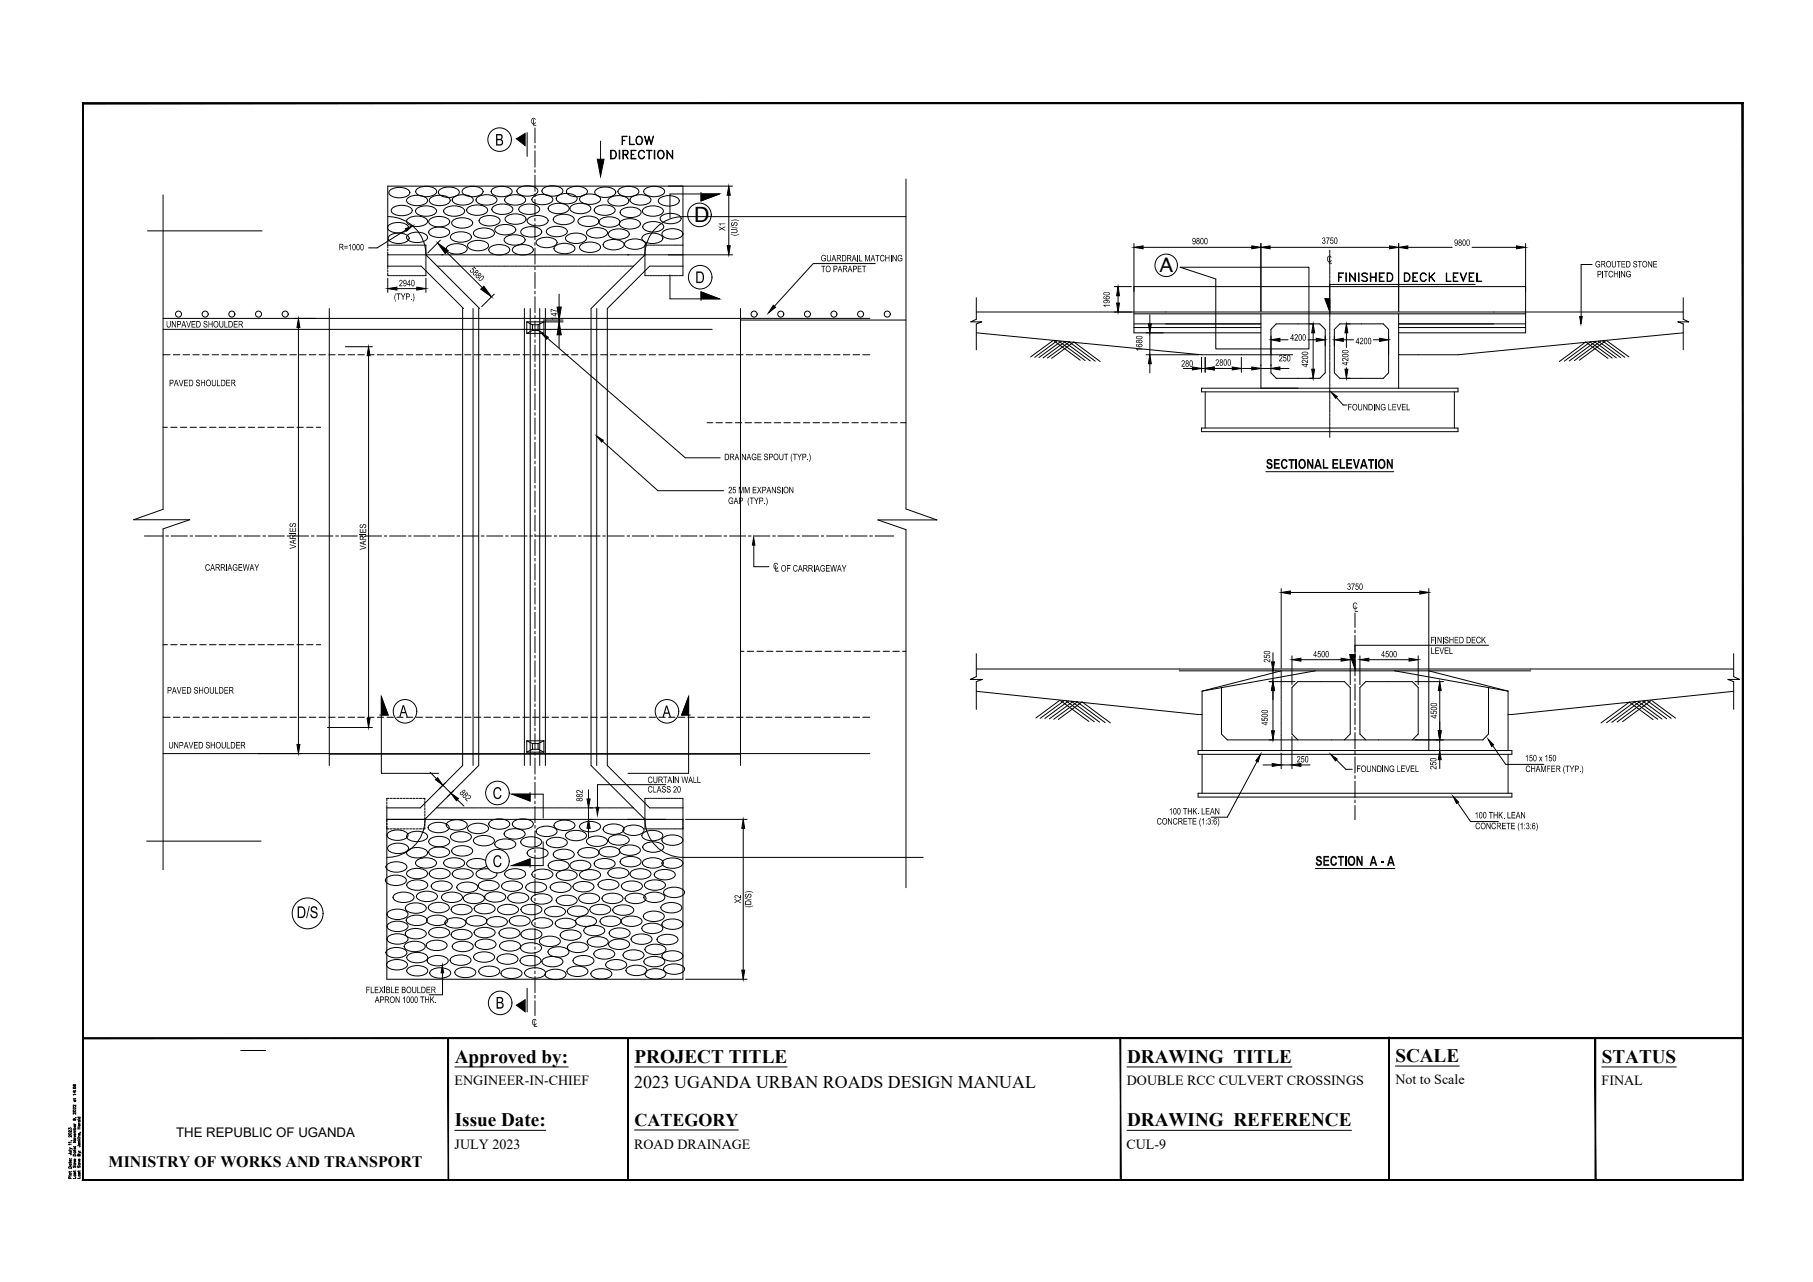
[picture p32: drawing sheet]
<svg xmlns="http://www.w3.org/2000/svg" width="420mm" height="297mm" viewBox="0 0 420 297" stroke-linecap="round" stroke-linejoin="round" font-family="sans-serif">
<defs><g id="words">
<g font-size="4.9">
<text x="142.9" y="34.6">FLOW</text>
<text x="160.8" y="51.5">D</text>
<text x="309" y="66.3">FINISHED DECK LEVEL</text>
</g>
<text font-size="4.7" x="268.7" y="63">A</text>
<g font-size="4.4">
<text x="105.4" y="246.2">Approved by:</text>
<text x="147.1" y="246.2">PROJECT TITLE</text>
<text x="261.2" y="246.2">DRAWING TITLE</text>
<text x="323.4" y="246">SCALE</text>
<text x="371.2" y="246.2">STATUS</text>
<text x="105.4" y="260.9">Issue Date:</text>
<text x="261.2" y="260.9">DRAWING REFERENCE</text>
</g>
<g font-size="4.2">
<text x="114.8" y="33.7">B</text>
<text x="161.1" y="65.6">D</text>
<text x="92.5" y="166.1">A</text>
<text x="153.5" y="166.2">A</text>
<text x="114.2" y="185.1">C</text>
<text x="114.2" y="200.9">C</text>
<text x="68.7" y="212.7">D/S</text>
<text x="114.9" y="233.7">B</text>
<text x="147.1" y="260.9">CATEGORY</text>
</g>
<text font-size="4.1" x="147" y="252">2023 UGANDA URBAN ROADS DESIGN MANUAL</text>
<text font-size="3.7" x="25.2" y="270.5">MINISTRY OF WORKS AND TRANSPORT</text>
<g font-size="3.5">
<text x="293.4" y="108.6">SECTIONAL ELEVATION</text>
<text x="304.8" y="200.6">SECTION A - A</text>
</g>
<g font-size="3.2">
<text x="105.4" y="251.4">ENGINEER-IN-CHIEF</text>
<text x="261.1" y="251.4">DOUBLE RCC CULVERT CROSSINGS</text>
<text x="323.4" y="251.3">Not to Scale</text>
<text x="371.2" y="251.4">FINAL</text>
<text x="105.4" y="266.1">JULY 2023</text>
<text x="147" y="266.1">ROAD DRAINAGE</text>
<text x="261.1" y="266.1">CUL-9</text>
</g>
<text font-size="3.1" x="40.8" y="263.5">THE REPUBLIC OF UGANDA</text>
<g font-size="2.3">
<text x="123" y="28.8">CL</text>
<text x="168.1" y="53.5" transform="rotate(-90 168.1 53.5)">X1</text>
<text x="78.5" y="58">R=1000</text>
<text x="170.9" y="54.7" transform="rotate(-90 170.9 54.7)">(U/S)</text>
<text x="276.3" y="56.6">9800</text>
<text x="306.4" y="56.5">3750</text>
<text x="337" y="57">9800</text>
<text x="108.7" y="62.7" transform="rotate(45 108.7 62.7)">5880</text>
<text x="190.2" y="60.6">GUARDRAIL MATCHING</text>
<text x="190.3" y="63.1">TO PARAPET</text>
<text x="307.5" y="60.8">CL</text>
<text x="369.6" y="62">GROUTED STONE</text>
<text x="370.2" y="64.2">PITCHING</text>
<text x="91.3" y="69.5">(TYP.)</text>
<text x="92.4" y="66.3">2940</text>
<text x="257.2" y="71.3" transform="rotate(-90 257.2 71.3)">1960</text>
<text x="38.5" y="75.9">UNPAVED SHOULDER</text>
<text x="129.1" y="74.2" transform="rotate(-90 129.1 74.2)">147</text>
<text x="264.7" y="81.4" transform="rotate(-90 264.7 81.4)">1680</text>
<text x="296.4" y="83.7">250</text>
<text x="299" y="78.9">4200</text>
<text x="314.2" y="79.7">4200</text>
<text x="39.2" y="89.5">PAVED SHOULDER</text>
<text x="273.8" y="84.9">280</text>
<text x="281.6" y="84.7">2800</text>
<text x="303.1" y="85.1" transform="rotate(-90 303.1 85.1)">4200</text>
<text x="312.5" y="84.7" transform="rotate(-90 312.5 84.7)">4200</text>
<text x="312.3" y="95.1">FOUNDING LEVEL</text>
<text x="167.8" y="106.6">DRAINAGE SPOUT (TYP.)</text>
<text x="168.7" y="116.8">GAP (TYP.)</text>
<text x="168.8" y="114.3">25 MM EXPANSION</text>
<text x="68.6" y="127.2" transform="rotate(-90 68.6 127.2)">VARIES</text>
<text x="84.9" y="127.5" transform="rotate(-90 84.9 127.5)">VARIES</text>
<text x="179.2" y="131.9">CL OF CARRIAGEWAY</text>
<text x="47.5" y="132.2">CARRIAGEWAY</text>
<text x="312.2" y="136.7">3750</text>
<text x="313.8" y="141.8">L</text>
<text x="331.5" y="149">FINISHED DECK</text>
<text x="294.4" y="153.5" transform="rotate(-90 294.4 153.5)">250</text>
<text x="304.3" y="152.3">4500</text>
<text x="320.1" y="152.3">4500</text>
<text x="331.5" y="151.5">LEVEL</text>
<text x="38.8" y="160.7">PAVED SHOULDER</text>
<text x="333" y="166.5" transform="rotate(-90 333 166.5)">4500</text>
<text x="39" y="173.4">UNPAVED SHOULDER</text>
<text x="293.8" y="168.1" transform="rotate(-90 293.8 168.1)">4500</text>
<text x="300.5" y="176.6">250</text>
<text x="314.4" y="178.8">FOUNDING LEVEL</text>
<text x="332.9" y="178.3" transform="rotate(-90 332.9 178.3)">250</text>
<text x="353.4" y="176.4">150 x 150</text>
<text x="353.5" y="178.9">CHAMFER (TYP.)</text>
<text x="106.4" y="183.8" transform="rotate(45 106.4 183.8)">882</text>
<text x="135" y="185.7" transform="rotate(-90 135 185.7)">882</text>
<text x="150.1" y="181.4">CURTAIN WALL</text>
<text x="150.1" y="183.6">CLASS 20</text>
<text x="268" y="191">CONCRETE (1:3:6)</text>
<text x="270.9" y="188.7">100 THK. LEAN</text>
<text x="341.8" y="189.6">100 THK. LEAN</text>
<text x="341.9" y="192.1">CONCRETE (1:3:6)</text>
<text x="171.7" y="209.3" transform="rotate(-90 171.7 209.3)">X2</text>
<text x="174.1" y="210.3" transform="rotate(-90 174.1 210.3)">(D/S)</text>
<text x="84.8" y="230.1">FLEXIBLE BOULDER</text>
<text x="86.9" y="232.4">APRON 1000 THK.</text>
<text x="123.2" y="237.6">CL</text>
</g>
</g></defs>
<!-- layer: D -->
<path d="M119.7 32.2l2-1.3v2.8zM162.5 44.9h4.2l-4.2 1.7zM162.5 67.6l4.2 1.6h-4.2zM88.4 161.4l1.5 4.3h-1.5zM159.6 161.4v4.3h-1.6zM118.6 184h4.2v1.6zM118.6 200.6l4.2-1.6v1.6zM119.7 232.9l2-1.3v2.8z" fill="#000" stroke="#000" stroke-width=".23"/>
<path d="M122.2 30.7v5.5M162.5 44.6v2l4.2-1.7h-11.4v5.6M155.3 63.7v5.5h11.4l-4.2-1.6v2M88 165.7h1.9l-1.5-4.3v17.8h13.2M160 165.7h-2l1.6-4.3v17.8h-14.1M118.6 184h7.3v5.6M122.8 183.6v2M122.8 199v1.9M125.9 195.1v5.5h-7.3M122.2 229v5.5" fill="none" stroke="#000" stroke-width=".23"/>
<!-- layer: 7 -->
<g fill="none" stroke="#000" stroke-width=".23">
<path d="M124 29.7v3.4M124 33.7v.6M124 35v3.7M124 39.4v.5M139.2 32.7v7.9M141.5 34.8h.7a1.06 1.06 0 0 1 .7 1 1.06 1.06 0 0 1-.7 1h-.7zM141.6 34.9a.97 .97 0 0 1 1.1 .5 .97 .97 0 0 1-.2 1.2l-.9 .1zM143.5 34.8h.1v2h-.1zM144.3 34.8v2h.2v-1.9M144.9 35.8l.7 1-.6-1M146.2 34.8v2h1.2v-.1h-1.1v-1.8M148.2 35.1a.7 .7 0 0 1 .6-.3 .7 .7 0 0 1 .6 .5 .71 .71 0 0 0-.8-.4 .71 .71 0 0 0-.6 .7 .88 .88 0 0 0 .9 1.1l.5-.4a.74 .74 0 0 1-.9 .5 .74 .74 0 0 1-.6-.7z"/>
<path d="M150.4 34.9v1.9l.1-1.9M151.6 34.8h.2v2h-.2zM152.6 35.1a.91 .91 0 0 1 1.3 .1 .91 .91 0 0 1-.2 1.3 .72 .72 0 0 1-.8 .3 .72 .72 0 0 1-.5-.7zM152.8 35a.71 .71 0 0 1 1 .6 .89 .89 0 0 1-.7 1.1 1.01 1.01 0 0 1-.3-1.7zM154.5 34.8l1.3 1.7 .1-1.7v2l-1.2-1.7v1.7h-.2zM89.9 56.8v-13.7h68.4v13.7M89.9 50.2a8.8 8.8 0 0 1 8.8 8.8l12.5 12.5M94.6 45.8a3.7 3.7 0 0 1 4.4 .3 .87 .87 0 0 1-.6 1.2 3.7 3.7 0 0 1-4.1-.5l-.1-.4zM94.6 52.9l-7.2 4.5h-2M96.6 48.3a3.7 3.7 0 0 1 4.5 .3 .87 .87 0 0 1-.6 1.2 3.7 3.7 0 0 1-4.1-.6l-.1-.3zM99.7 50.8a3.7 3.7 0 0 1 4.4 .2 .87 .87 0 0 1-.6 1.2 3.7 3.7 0 0 1-4.1-.5l-.1-.3zM99.7 53.2a3.7 3.7 0 0 1 4.4 .3 .87 .87 0 0 1-.6 1.2 3.7 3.7 0 0 1-4.1-.6l-.1-.3z"/>
<path d="M99.8 45.8a3.7 3.7 0 0 1 4.5 .3 .87 .87 0 0 1-.7 1.2 3.7 3.7 0 0 1-4-.5l-.1-.4zM102.4 59h.1M103.1 48.3a3.7 3.7 0 0 1 4.5 .3 .87 .87 0 0 1-.6 1.2 3.7 3.7 0 0 1-4.1-.6l-.1-.3zM103.7 57.1a3.7 3.7 0 0 1 4.5 .2 .87 .87 0 0 1-.6 1.2 3.7 3.7 0 0 1-4.1-.5l-.1-.3zM104.7 54.3a3.7 3.7 0 0 1 4.5 .3 .87 .87 0 0 1-.7 1.2 3.7 3.7 0 0 1-4-.6l-.1-.3zM105 51a3.7 3.7 0 0 1 4.5 .3 .87 .87 0 0 1-.7 1.2 3.7 3.7 0 0 1-4-.5l-.1-.3zM108.5 48.1a3.7 3.7 0 0 1 4.4 .3 .87 .87 0 0 1-.6 1.1 3.7 3.7 0 0 1-4.1-.5l-.1-.3zM110 53.4a3.7 3.7 0 0 1 4.5 .3 .87 .87 0 0 1-.6 1.2 3.7 3.7 0 0 1-4.1-.6l-.1-.3zM110.6 45.7a3.7 3.7 0 0 1 4.5 .3 .87 .87 0 0 1-.6 1.2 3.7 3.7 0 0 1-4.1-.6l-.1-.3zM111.4 50.5a3.7 3.7 0 0 1 4.4 .3 .87 .87 0 0 1-.6 1.2 3.7 3.7 0 0 1-4.1-.5l-.1-.4zM113.6 57.3a3.7 3.7 0 0 1 4.5 .3 .87 .87 0 0 1-.7 1.1 3.7 3.7 0 0 1-4-.5l-.1-.3zM114.3 47.9a3.7 3.7 0 0 1 4.5 .3 .87 .87 0 0 1-.7 1.1 3.7 3.7 0 0 1-4-.5l-.1-.3z"/>
<path d="M115 52.6a3.7 3.7 0 0 1 4.4 .3 .87 .87 0 0 1-.6 1.2 3.7 3.7 0 0 1-4-.6l-.1-.3zM117.2 55a3.7 3.7 0 0 1 4.4 .3 .87 .87 0 0 1-.6 1.1 3.7 3.7 0 0 1-4.1-.5l-.1-.3zM117.3 45.7a3.7 3.7 0 0 1 4.4 .3 .87 .87 0 0 1-.6 1.2 3.7 3.7 0 0 1-4.1-.6v-.3zM120.5 47.9a3.7 3.7 0 0 1 4.5 .3 .87 .87 0 0 1-.6 1.1 3.7 3.7 0 0 1-4.1-.5l-.1-.3zM123.6 45.6a3.7 3.7 0 0 1 4.4 .3 .87 .87 0 0 1-.6 1.2 3.7 3.7 0 0 1-4.1-.5v-.4zM124 40.6v3.8M124 44.9v.7M124 46.2v3.8M124 50.6v.6M124 51.8v3.8M124 56.2v.6M124 57.5v3.7"/>
<path d="M124.6 55.6a3.7 3.7 0 0 1 4.4 .3 .87 .87 0 0 1-.6 1.1 3.7 3.7 0 0 1-4.1-.5l-.1-.3zM127.4 47.7a3.7 3.7 0 0 1 4.4 .3 .87 .87 0 0 1-.6 1.2 3.7 3.7 0 0 1-4.1-.6l-.1-.3zM128.5 50.2a3.7 3.7 0 0 1 4.5 .3 .87 .87 0 0 1-.6 1.2 3.7 3.7 0 0 1-4.1-.5l-.1-.3zM129.2 45.4a3.7 3.7 0 0 1 4.5 .3 .87 .87 0 0 1-.7 1.2 3.7 3.7 0 0 1-4-.6l-.1-.3zM131.4 54.6a3.7 3.7 0 0 1 4.4 .3 .87 .87 0 0 1-.6 1.2 3.7 3.7 0 0 1-4.1-.6l-.1-.3zM132.4 47.7a3.7 3.7 0 0 1 4.4 .3 .87 .87 0 0 1-.6 1.2 3.7 3.7 0 0 1-4-.6l-.1-.3zM134.3 50.7a3.7 3.7 0 0 1 4.4 .2 .87 .87 0 0 1-.6 1.2 3.7 3.7 0 0 1-4.1-.5l-.1-.3zM134.6 56.7a3.7 3.7 0 0 1 4.5 .3 .87 .87 0 0 1-.6 1.1 3.7 3.7 0 0 1-4.1-.5l-.1-.3zM136.2 53.3a3.7 3.7 0 0 1 4.5 .3 .87 .87 0 0 1-.6 1.2 3.7 3.7 0 0 1-4.1-.5l-.1-.4zM138 48.1a3.7 3.7 0 0 1 4.5 .3 .87 .87 0 0 1-.6 1.1 3.7 3.7 0 0 1-4.1-.5l-.1-.3zM140.1 56.1a3.7 3.7 0 0 1 4.5 .3 .87 .87 0 0 1-.7 1.1 3.7 3.7 0 0 1-4-.5l-.1-.3zM141.2 45.9a3.7 3.7 0 0 1 4.5 .3 .87 .87 0 0 1-.7 1.2 3.7 3.7 0 0 1-4-.5l-.1-.4z"/>
<path d="M141.3 53.6a3.7 3.7 0 0 1 4.4 .3 .87 .87 0 0 1-.6 1.2 3.7 3.7 0 0 1-4.1-.5v-.4zM144 48.6a3.7 3.7 0 0 1 4.5 .3 .87 .87 0 0 1-.6 1.1 3.7 3.7 0 0 1-4.1-.5l-.1-.3zM145.1 56a3.7 3.7 0 0 1 4.4 .2 .87 .87 0 0 1-.6 1.2 3.7 3.7 0 0 1-4.1-.5l-.1-.3zM145.5 59h.1M146.3 45.7a3.7 3.7 0 0 1 4.5 .3 .87 .87 0 0 1-.7 1.2 3.7 3.7 0 0 1-4-.6l-.1-.3zM149.3 51.9a3.7 3.7 0 0 1 4.4 .3 .87 .87 0 0 1-.6 1.2 3.7 3.7 0 0 1-4.1-.5v-.4zM152.9 45.9a3.7 3.7 0 0 1 4.4 .3 .87 .87 0 0 1-.6 1.2 3.7 3.7 0 0 1-4.1-.5v-.4zM210 50.2h-51.7a8.8 8.8 0 0 0-8.8 8.8l-12.5 12.5v105.9l12.5 12.5M37.8 73.8h163.8M37.8 76.3h127.2M76.3 71.5v105.9M107.2 71.5v105.9l-9.8 9.8h-7.8v2.7h68.7v-2.7h-7.7l-9.9-9.8v-105.9l9.9-9.8h7.7v-2.7h-68.4v2.7h7.7l9.8 9.8"/>
<path d="M109.6 71.5v105.9M110.9 71.5v105.9l-12.4 12.5M121.5 71.5v105.9M122.1 74.6h4M122.1 77.2h4M122.1 74.6v2.6M122.1 74.6l1.3 .7M122.9 71.5v105.9M123.4 75.3h1.3M123.4 76.6h1.3M123.4 75.3v1.3M123.4 76.6l-1.3 .6"/>
<path d="M124 61.8v.7M124 63.1v3.7M124 67.5v.6M124 68.7v3.8M124 73.1v.6M124 74.4v3.7M124 78.7v.7M124 80v3.7M124.7 75.3v1.3M124.7 76.6l1.4 .6M125.1 71.5v105.9M125.6 77.3l33.2 28.8h8.1"/>
<path d="M126.1 74.6v2.6M126.1 74.6l-1.4 .7M126.4 71.5v105.9M138.3 71.5v105.9M171.6 71.5v105.9M171.6 74.2h38.4M341.9 65.9h-33.7v6.4M369 61.3h-2.6v12.7M124 84.4v.6M124 85.6v3.8M124 90v.6M124 91.2v3.8"/>
<path d="M124 95.6v.6M124 96.8v3.8M309.5 91.9l1.8 1.9h.9M124 101.2v.6M124 102.5v3.7M124 106.8v.7M124 108.1v3.8M124 112.5v.6M124 113.7v3.8M124 118.1v.6M124 119.4v3.7M138.3 101l14.2 12.7h15.2"/>
<path d="M33.5 124.2h4.3M38.4 124.2h.6M39.7 124.2h3.7M44.1 124.2h.5M45.3 124.2h3.8M49.6 124.2h.7M50.9 124.2h3.8M55.3 124.2h.6M56.5 124.2h3.8M60.9 124.2h.6M62.2 124.2h3.7M67.8 124.2h3.7"/>
<path d="M72.2 124.2h.6M73.4 124.2h3.8M77.8 124.2h.6M79 124.2h3.8M84.7 124.2h3.7M89.1 124.2h.5M90.3 124.2h3.8M94.7 124.2h.6M95.9 124.2h3.8M100.3 124.2h.6M101.5 124.2h3.8M105.9 124.2h.6"/>
<path d="M107.2 124.2h3.7M111.5 124.2h.7M112.8 124.2h3.7M117.2 124.2h.6M118.4 124.2h3.8M122.8 124.2h.6M124 123.7v.7M124 125v3.7M124 129.4v.6M124 130.6v3.8M124 135v.6M124 136.2v3.8"/>
<path d="M124.1 124.2h3.7M128.4 124.2h.7M129.7 124.2h3.7M134.1 124.2h.6M135.3 124.2h3.8M139.7 124.2h.6M140.9 124.2h3.8M145.3 124.2h.6M146.5 124.2h3.8M150.9 124.2h.6M152.2 124.2h3.7M156.5 124.2h.7"/>
<path d="M157.8 124.2h3.7M162.2 124.2h.6M163.4 124.2h3.8M167.8 124.2h.6M169.1 124.2h3.7M173.4 124.2h.7M174.7 124.2h3.7M174.7 125.5v5.8h3.5M179.1 124.2h.6M180.3 124.2h3.8M184.7 124.2h.6M185.9 124.2h3.8"/>
<path d="M190.3 124.2h.6M191.5 124.2h3.8M195.9 124.2h.6M197.2 124.2h3.7M201.5 124.2h.7M202.8 124.2h4.3M124 140.6v.7M124 141.8v3.8M124 146.2v.7M124 147.5v3.7M124 151.9v.6M124 153.1v3.8"/>
<path d="M124 157.5v.6M124 158.7v3.8M314 142.1v3.3M314 146v.6M314 147.2v9.4M314 157.3v.5M314 158.5v3.7M314 149.5h31M401.8 151.5v5.3M37.8 174.6h163.8M76.3 174.7h95.3M122.1 171.6v2.7"/>
<path d="M122.1 174.3h4M122.1 171.6h4M122.1 171.6l1.3 .7M123.4 172.3v1.3M123.4 173.6h1.3M123.4 172.3h1.3M123.4 173.6l-1.3 .7M124 163.1v.6M124 164.4v3.7M124 168.7v.7M124 170v3.8M124 174.4v.6"/>
<path d="M124 175.6v3.8M124 180v.6M124.7 172.3v1.3M124.7 173.6l1.4 .7M126.1 171.6v2.7M126.1 171.6l-1.4 .7M291.6 175.9l-7.2 13.4h-3.7M309.2 175.6l2.7 2.7h1.5M314 162.8v.7M314 164.1v3.8M314 168.5v.6M314 169.7v3.8"/>
<path d="M314 174.1v.6M314 175.4v3.7M314 179.7v.7M345.6 172.3l3.3 4.8h8.9M89.6 192.1v34.8h68.7v-34.8M98.5 189.9h.1M98.5 189.8a8.8 8.8 0 0 1-8.8 8.9M124 181.3v3.7M124 185.6v.7M124 186.9v3.7M124 191.2v.7M124 192.5v3.7"/>
<path d="M124 196.9v.6M124 198.1v3.8M149.5 189.9h.1M149.5 189.8a8.8 8.8 0 0 0 8.8 8.9h55.6M154.3 181.8h-15.8v5.8M314 181v3.7M314 185.4v.6M314 186.6v3.3M337.5 185.5l3.3 4.9h6.4M124 202.5v.6M124 203.7v3.8M124 208.1v.6"/>
<path d="M124 209.4v3.7M124 213.8v.6M124 215v3.8M124 219.4v.6M102.6 224.8v5.7M124 220.6v3.8M124 225v.6M124 226.3v3.7M124 230.6v.7M124 231.9v3.4"/>
</g>
<!-- layer: 7D -->
<g fill="none" stroke="#000" stroke-width=".23">
<path d="M89.9 57.7v.5M89.9 58.4v.6M90.1 56.8h-.2v.6M90.2 56.8h.3M90.6 56.8h.2M91 56.8h.2M91.3 56.8h.3M91.7 56.8h.3M92.1 56.8h.3M92.5 56.8h.2M92.9 56.8h.2M93.2 56.8h.3"/>
<path d="M93.6 56.8h.2M94 56.8h.2M94.3 56.8h.3M94.7 56.8h.3M95.1 56.8h.3M95.5 56.8h.2M95.9 56.8h.2M96.2 56.8h.3M96.6 56.8h.2M97 56.8h.2M97.4 56.8h.2M97.7 56.8h.3"/>
<path d="M98.1 56.8h.3M98.5 56.8h.2v.3M98.7 57.2v.3M98.7 57.6v.3M98.7 58v.2M98.7 58.4v.2M98.7 58.7v.3M98.7 59.1v.2M98.7 59.5v.2M98.7 59.8v.3M149.5 57.2v.3M149.5 57.6v.3"/>
<path d="M149.5 58v.2M149.5 58.4v.2M149.5 58.7v.3M149.5 59.1v.2M149.5 59.5v.2M149.5 59.8v.3M149.7 56.8h-.2v.3M149.8 56.8h.3M150.2 56.8h.2M150.6 56.8h.2M150.9 56.8h.3M151.3 56.8h.2"/>
<path d="M151.7 56.8h.2M152 56.8h.3M152.4 56.8h.3M152.8 56.8h.3M153.2 56.8h.2M153.6 56.8h.2M153.9 56.8h.3M154.3 56.8h.2M154.7 56.8h.2M155.1 56.8h.2M155.4 56.8h.3M155.8 56.8h.3"/>
<path d="M156.2 56.8h.2M156.5 56.8h.3M156.9 56.8h.3M157.3 56.8h.3M157.7 56.8h.2M158.1 56.8h.2v.3M158.3 57.2v.3M158.3 57.6v.3M158.3 58v.2M158.3 58.4v.2M158.3 58.7v.3M324.1 56.4v15.7"/>
<path d="M326.2 57.3h10.3M341.2 57.3h10.2M353.6 56.4v20.7h-29.5M89.9 61.7v.6M89.9 62.5v.5M89.9 63.3v.6h.2M90.2 63.9h.3M90.6 63.9h.2M91 63.9h.2M91.3 63.9h.3M97.4 63.9h.2M97.7 63.9h.3"/>
<path d="M98.1 63.9h.3M98.7 63.6v.3h-.2M98.7 60.2v.3M98.7 60.6v.3M98.7 61v.2M98.7 61.3v.3M98.7 61.7v.3M98.7 62.1v.2M98.7 62.5v.2M98.7 62.9v.2M98.7 63.2v.3M101.3 61.7h.2"/>
<path d="M101.6 61.7h.3M102 61.7h.3M102.4 61.7h.2M102.8 61.7h.2M103.2 61.7h.2M103.5 61.7h.2M103.9 61.7h.2M104.3 61.7h.2M104.6 61.7h.3M105 61.7h.3M105.4 61.7h.2M105.8 61.7h.2"/>
<path d="M106.2 61.7h.2M106.5 61.7h.3M106.9 61.7h.2M107.3 61.7h.2M107.6 61.7h.3M113.7 61.7h.2M114 61.7h.2M114.4 61.7h.2M114.8 61.7h.2M115.1 61.7h.3M115.5 61.7h.3M115.9 61.7h.2"/>
<path d="M116.3 61.7h.2M116.7 61.7h.2M117 61.7h.2M117.4 61.7h.2M117.8 61.7h.2M118.1 61.7h.3M118.5 61.7h.3M118.9 61.7h.3M119.3 61.7h.2M119.6 61.7h.3M120 61.7h.3M120.4 61.7h.2"/>
<path d="M120.8 61.7h.2M121.1 61.7h.3M121.5 61.7h.3M121.9 61.7h.3M122.2 61.7h.3M122.6 61.7h.3M123 61.7h.3M123.4 61.7h.2M123.8 61.7h.2M124.1 61.7h.3M124.5 61.7h.3M124.9 61.7h.2"/>
<path d="M125.3 61.7h.2M125.6 61.7h.3M126 61.7h.3M126.4 61.7h.2M126.8 61.7h.2M127.2 61.7h.2M127.5 61.7h.2M127.9 61.7h.2M128.3 61.7h.2M128.6 61.7h.3M129 61.7h.3M129.4 61.7h.3"/>
<path d="M129.8 61.7h.2M130.2 61.7h.2M130.5 61.7h.3M130.9 61.7h.2M131.3 61.7h.2M131.6 61.7h.3M132 61.7h.3M132.4 61.7h.3M132.8 61.7h.2M133.1 61.7h.3M133.5 61.7h.3M133.9 61.7h.2"/>
<path d="M134.3 61.7h.2M134.6 61.7h.3M135 61.7h.3M135.4 61.7h.2M135.7 61.7h.3M136.1 61.7h.3M136.5 61.7h.3M136.9 61.7h.2M137.3 61.7h.2M137.7 61.7h.2M138 61.7h.2M138.4 61.7h.2"/>
<path d="M138.8 61.7h.2M139.1 61.7h.3M139.5 61.7h.3M139.9 61.7h.3M140.3 61.7h.2M140.7 61.7h.2M141 61.7h.3M141.4 61.7h.2M141.8 61.7h.2M142.1 61.7h.3M142.5 61.7h.3M142.9 61.7h.3"/>
<path d="M143.3 61.7h.2M143.6 61.7h.3M144 61.7h.3M144.4 61.7h.2M144.8 61.7h.2M145.1 61.7h.3M145.5 61.7h.3M145.9 61.7h.3M146.2 61.7h.3M146.6 61.7h.2M149.5 63.6v.3h.2M149.5 60.2v.3"/>
<path d="M149.5 60.6v.3M149.5 61v.2M149.5 61.3v.3M149.5 61.7v.3M149.5 62.1v.2M149.5 62.5v.2M149.5 62.9v.2M149.5 63.2v.3M149.8 63.9h.3M150.2 63.9h.2M150.6 63.9h.2M150.9 63.9h.3"/>
<path d="M151.3 63.9h.2M151.7 63.9h.2M152 63.9h.3M152.4 63.9h.3M152.8 63.9h.3M153.2 63.9h.2M153.6 63.9h.2M153.9 63.9h.3M154.3 63.9h.2M154.7 63.9h.2M155.1 63.9h.2M155.4 63.9h.3"/>
<path d="M155.8 63.9h.3M156.2 63.9h.2M156.5 63.9h.3M156.9 63.9h.3M157.3 63.9h.3M157.7 63.9h.2M158.3 63.6v.3h-.2M158.3 61.7v.3M158.3 62.1v.2M158.3 62.5v.2M158.3 62.9v.2M158.3 63.2v.2"/>
<path d="M226.3 77.1l52.2 5.1h21.1M226.3 72.3h163.8M258.2 66.4h4M259.1 68.5v1.7M262.8 72.7h90.8M262.8 75h29.4M262.8 75.9h29.4M273.5 61.9h29.8v18.9h-21.5v-16.2zM292.2 72.7v17.2M295.8 75h10l1.3 1.3v10.1l-1.3 1.3h-10l-1.3-1.3v-10.1zM296.6 78.7h1.9M303.1 78.7h1.9"/>
<path d="M304.3 77.1v8.4M310.5 75h10.1l1.2 1.3v10.1l-1.2 1.3h-10.1l-1.3-1.3v-10.1zM324.1 75h29.5M324.1 75.9h29.5M324.1 72.7v17.2M353.6 66.4h-90.8v10.7h29.4M390.1 77.1l-52.2 5.1h-13.8M37.8 82.2h1.6M37.8 99h1M39.6 99h1.4M40.2 82.2h1.5M41.8 99h1.5"/>
<path d="M42.4 82.2h1.5M44.1 99h1.4M44.7 82.2h1.5M46.3 99h1.5M46.9 82.2h1.5M48.5 99h1.6M49.2 82.2h1.5M50.8 99h1.5M51.4 82.2h1.5M53 99h1.6M53.7 82.2h1.5M55.3 99h1.5"/>
<path d="M55.9 82.2h1.5M57.6 99h1.4M58.2 82.2h1.5M59.8 99h1.5M60.4 82.2h1.5M62 99h1.5M62.7 82.2h1.5M64.3 99h1.5M64.9 82.2h1.5M66.5 99h1.6M67.2 82.2h1.5M68.8 99h1.5"/>
<path d="M69.4 82.2h1.5M71.1 99h1.4M71.7 82.2h1.5M73.3 99h1M73.9 82.2h1.5M76.2 82.2h1.5M78.4 82.2h1.5M80.7 82.2h1.5M82.9 82.2h1.5M85.2 82.2h1.5M87.4 82.2h1.5M89.7 82.2h1.5"/>
<path d="M91.9 82.2h1.5M94.2 82.2h1.5M96.4 82.2h1.5M98.7 82.2h1.5M100.9 82.2h1.5M103.2 82.2h1.5M105.4 82.2h1.5M107.7 82.2h1.5M109.9 82.2h1.5M112.2 82.2h1.5M114.4 82.2h1.5M116.7 82.2h1.5"/>
<path d="M118.9 82.2h1.5M121.2 82.2h1.5M123.4 82.2h1.5M125.7 82.2h1.5M127.9 82.2h1.5M130.2 82.2h1.5M132.4 82.2h1.5M134.7 82.2h1.5M136.9 82.2h1.5M139.2 82.2h1.5M141.4 82.2h1.5M143.7 82.2h1.5"/>
<path d="M146 82.2h1.4M148.2 82.2h1.5M150.4 82.2h1.5M152.7 82.2h1.5M154.9 82.2h1.5M157.2 82.2h1.5M159.4 82.2h1.5M161.7 82.2h1.5M163.9 97.9h1.3M163.9 82.2h1.5M165.9 97.9h1.5M166.2 82.2h1.5"/>
<path d="M168.2 97.9h1.5M168.4 82.2h1.6M170.4 97.9h1.5M170.7 82.2h1.5M172.7 97.9h1.5M172.9 82.2h1.5M174.9 97.9h1.5M175.2 82.2h1.5M177.2 97.9h1.5M177.4 82.2h1.5M179.4 97.9h1.5M179.7 82.2h1.5"/>
<path d="M181.7 97.9h1.5M181.9 82.2h1.5M183.9 97.9h1.5M184.2 82.2h1.5M186.2 97.9h1.4M186.4 82.2h1.5M188.4 97.9h1.5M188.7 82.2h1.5M190.7 97.9h1.5M191 82.2h1.4M192.9 97.9h1.5M193.2 82.2h1.5"/>
<path d="M195.2 97.9h1.5M195.4 82.2h1.5M197.4 97.9h1.5M197.7 82.2h1.5M199.7 97.9h1.5M199.9 82.2h1.7M201.9 97.9h1.5M204.2 97.9h1.5M206.4 97.9h1.5M208.7 97.9h1.3M278.5 89.9h59.4v.9h-59.4zM278.5 99.2h59.4v.8h-59.4z"/>
<path d="M279.3 90.8v8.4M337 90.8v8.4M37.8 149.4h1M39.6 149.4h1.4M41.8 149.4h1.5M44.1 149.4h1.4M46.3 149.4h1.5M48.5 149.4h1.6M50.8 149.4h1.5M53 149.4h1.6M55.3 149.4h1.5M57.6 149.4h1.4"/>
<path d="M59.8 149.4h1.5M62 149.4h1.5M64.3 149.4h1.5M66.5 149.4h1.6M68.8 149.4h1.5M71.1 149.4h1.4M73.3 149.4h1M171.6 150.9h.8M173.2 150.9h1.5M175.4 150.9h1.5M177.7 150.9h1.4M179.9 150.9h1.5"/>
<path d="M182.1 150.9h1.6M184.4 150.9h1.5M186.6 150.9h1.6M188.9 150.9h1.5M191.2 150.9h1.4M193.4 150.9h1.5M195.7 150.9h1.4M197.9 150.9h1.5M200.1 150.9h1.6M202.4 150.9h1.5M204.7 150.9h1.4M206.9 150.9h1.5"/>
<path d="M209.2 150.9h.8M226.3 155h175.5M273.3 155.4h81.4M283.1 159.3v10.8l1.3 1.3h59.2l1.4-1.3v-10.8M294.1 157.9h6M295 155.4v2.5M296.9 155.6v-.2l-18.3 4.7M296.9 155.7v.3M296.9 156.1v.3M296.9 156.5v.2M296.9 156.9v.2M296.9 157.2v.3"/>
<path d="M296.9 157.6v.2M296.9 158v.2M296.9 158.4v.2M296.9 158.7v.3M296.9 159.1v.3M296.9 159.5v.2M296.9 159.8v.3M299.4 152v6.7M301.5 152.9h9.3M304.8 155.4l-26.2 4.7M312.9 152v6.7M315.2 152v6.7"/>
<path d="M317.2 152.9h9.3M323.2 155.4l26.3 4.7M328.7 152v6.7M37.8 166.2h1.6M40.2 166.2h1.5M42.4 166.2h1.5M44.7 166.2h1.5M46.9 166.2h1.5M49.2 166.2h1.5M51.4 166.2h1.5M53.7 166.2h1.5M55.9 166.2h1.5"/>
<path d="M58.2 166.2h1.5M60.4 166.2h1.5M62.7 166.2h1.5M64.9 166.2h1.5M67.2 166.2h1.5M69.4 166.2h1.5M71.7 166.2h1.5M73.9 166.2h1.5M76.2 166.2h1.5M78.4 166.2h1.5M80.7 166.2h1.5M82.9 166.2h1.5"/>
<path d="M85.2 166.2h1.5M87.4 166.2h1.5M89.7 166.2h1.5M96.4 166.2h1.5M98.7 166.2h1.5M100.9 166.2h1.5M103.2 166.2h1.5M105.4 166.2h1.5M107.7 166.2h1.5M109.9 166.2h1.5M112.2 166.2h1.5M114.4 166.2h1.5"/>
<path d="M116.7 166.2h1.5M118.9 166.2h1.5M121.2 166.2h1.5M123.4 166.2h1.5M125.7 166.2h1.5M127.9 166.2h1.5M130.2 166.2h1.5M132.4 166.2h1.5M134.7 166.2h1.5M136.9 166.2h1.5M139.2 166.2h1.5M141.4 166.2h1.5"/>
<path d="M143.7 166.2h1.5M146 166.2h1.4M148.2 166.2h1.5M150.4 166.2h1.5M157.2 166.2h1.5M159.4 166.2h1.5M161.7 166.2h1.5M163.9 166.2h1.5M166.2 166.2h1.5M168.4 166.2h1.6M170.7 166.2h1.5M172.9 166.2h1.5"/>
<path d="M175.2 166.2h1.5M177.4 166.2h1.5M179.7 166.2h1.5M181.9 166.2h1.5M184.2 166.2h1.5M186.4 166.2h1.5M188.7 166.2h1.5M191 166.2h1.4M193.2 166.2h1.5M195.4 166.2h1.5M197.7 166.2h1.5M199.9 166.2h1.7"/>
<path d="M226.3 160.2l51.6 5.4M277.7 173.9h72.7v.9h-72.7zM278 165.6h.2M278.4 165.6h.2M278.6 160.1v13.8M278.6 174.8v9M292.7 177.2h2.1M295 160v2.1M296.9 160.2v.3M296.9 160.6v.3M296.9 161v.2M296.9 161.4v.2"/>
<path d="M296.9 161.7v.3M296.9 162.1v.2M296.9 162.5v.2M296.9 162.8v.3M296.9 163.2v.3M296.9 163.6v.3M296.9 164v.2M296.9 164.4v.2M296.9 164.7v.3M296.9 165.1v.2M296.9 165.5v.2M296.9 165.8v.3"/>
<path d="M296.9 166.2v.3M296.9 166.6v.3M296.9 167v.2M296.9 167.4v.2M296.9 167.7v.3M296.9 168.1v.2M296.9 168.5v.2M296.9 168.9v.2M296.9 169.2v.3M296.9 169.6v.3M296.9 170v.3M296.9 170.3v.3"/>
<path d="M296.9 170.7v.3M296.9 171.1v.3M296.9 171.5v.2M296.9 171.9v.2M296.9 172.2v.3M296.9 172.6v.3M296.9 173v.2M296.9 173.3v.3M296.9 173.7v.2M296.9 174.5v3.6M296.9 177.2h2.5M299.4 170.7v7.4"/>
<path d="M300.8 171.4l-1.4-1.3v-10.8l1.4-1.4h10.8l1.3 1.4v10.8l-1.3 1.3M316.5 171.4l-1.3-1.3v-10.8l1.3-1.4h10.8l1.4 1.4v10.8l-1.4 1.3M349.5 165.6h.2M349.5 160.1v13.8M349.5 174.8v9M349.5 160.1l-18.4-4.7v18.5M349.8 165.6h.2M401.8 160.2l-51.6 5.4M89.6 185.8v.5M89.6 186.6v.6M89.6 189.9v.5M89.6 190.7v.5"/>
<path d="M89.6 191.5v.6h.6M90.2 185h-.6v.6M90.5 192.1h.4M90.5 185h.4M91.2 192.1h.5M91.2 185h.5M91.9 192.1h.5M91.9 185h.5M92.7 192.1h.5M92.7 185h.5M93.5 192.1h.4M93.5 185h.4"/>
<path d="M94.2 192.1h.5M94.2 185h.5M94.9 192.1h.5M94.9 185h.5M95.7 192.1h.5M95.7 185h.5M96.4 192.1h.5M96.4 185h.5M97.2 192.1h.5M97.2 185h.5M97.9 185h.6v.4M98.5 191.6v.5h-.6"/>
<path d="M98.5 185.7v.4M98.5 186.4v.5M98.5 187.1v.5M98.5 187.9v.5M98.5 188.6v.5M98.5 189.4v.5M98.5 190.1v.6M98.5 190.9v.5M101.1 187.2h.3M101.5 187.2h.3M101.9 187.2h.2M102.3 187.2h.2"/>
<path d="M102.6 187.2h.3M103 187.2h.3M103.4 187.2h.3M103.8 187.2h.2M104.2 187.2h.2M104.5 187.2h.3M104.9 187.2h.2M105.3 187.2h.2M105.6 187.2h.3M106 187.2h.3M106.4 187.2h.3M106.8 187.2h.2"/>
<path d="M107.1 187.2h.3M107.5 187.2h.3M107.9 187.2h.2M108.3 187.2h.2M108.7 187.2h.2M109 187.2h.3M109.4 187.2h.3M109.8 187.2h.2M110.1 187.2h.3M110.5 187.2h.3M110.9 187.2h.3M111.3 187.2h.2"/>
<path d="M111.7 187.2h.2M112 187.2h.3M112.4 187.2h.2M112.8 187.2h.2M113.1 187.2h.3M113.5 187.2h.3M113.9 187.2h.3M114.3 187.2h.2M114.7 187.2h.2M115 187.2h.3M115.4 187.2h.2M115.8 187.2h.2"/>
<path d="M116.1 187.2h.3M116.5 187.2h.3M116.9 187.2h.3M117.3 187.2h.2M117.6 187.2h.3M118 187.2h.3M118.4 187.2h.2M118.8 187.2h.2M119.2 187.2h.2M119.5 187.2h.3M119.9 187.2h.3M120.3 187.2h.2"/>
<path d="M120.6 187.2h.3M121 187.2h.3M121.4 187.2h.3M121.8 187.2h.2M122.2 187.2h.2M122.5 187.2h.3M122.9 187.2h.2M123.3 187.2h.2M123.6 187.2h.3M124 187.2h.3M124.4 187.2h.3M124.8 187.2h.2"/>
<path d="M125.2 187.2h.2M125.5 187.2h.3M125.9 187.2h.2M126.3 187.2h.2M126.6 187.2h.3M127 187.2h.3M127.4 187.2h.3M127.8 187.2h.2M128.2 187.2h.2M128.5 187.2h.3M128.9 187.2h.2M129.3 187.2h.2"/>
<path d="M129.7 187.2h.2M130 187.2h.3M130.4 187.2h.3M130.8 187.2h.2M131.1 187.2h.3M131.5 187.2h.3M131.9 187.2h.3M132.3 187.2h.2M132.7 187.2h.2M133 187.2h.3M133.4 187.2h.2M133.8 187.2h.2"/>
<path d="M134.1 187.2h.3M134.5 187.2h.3M134.9 187.2h.3M135.3 187.2h.2M135.7 187.2h.2M136 187.2h.3M136.4 187.2h.2M136.8 187.2h.2M137.1 187.2h.3M137.5 187.2h.3M137.9 187.2h.3M138.3 187.2h.2"/>
<path d="M138.7 187.2h.2M139 187.2h.3M139.4 187.2h.2M139.8 187.2h.2M140.2 187.2h.2M140.5 187.2h.3M140.9 187.2h.3M141.3 187.2h.2M141.6 187.2h.3M142 187.2h.3M142.4 187.2h.2M142.8 187.2h.2"/>
<path d="M143.2 187.2h.2M143.5 187.2h.3M143.9 187.2h.3M144.3 187.2h.2M144.6 187.2h.3M145 187.2h.3M145.4 187.2h.3M145.8 187.2h.2M146.2 187.2h.2M146.5 187.2h.3M149.5 185.4v.3M149.5 185.8v.2"/>
<path d="M149.5 186.1v.3M149.5 186.5v.3M149.5 186.9v.2M149.5 187.3v.2M149.5 187.6v.3M149.5 188v.3M149.5 188.4v.2M149.5 188.8v.2M149.5 189.1v.3M149.5 189.5v.3M149.5 189.9v.2M149.5 190.3v.2"/>
<path d="M149.5 190.7v.2M149.5 191v.2M149.5 191.4v.2M149.5 191.8v.3h.2M149.7 185h-.2v.3M149.8 192.1h.3M149.8 185h.3M150.2 192.1h.2M150.2 185h.2M150.6 192.1h.2M150.6 185h.2M150.9 192.1h.3"/>
<path d="M150.9 185h.3M151.3 192.1h.2M151.3 185h.2M151.7 192.1h.2M151.7 185h.2M152 192.1h.3M152 185h.3M152.4 192.1h.3M152.4 185h.3M152.8 192.1h.3M152.8 185h.3M153.2 192.1h.2"/>
<path d="M153.2 185h.2M153.6 192.1h.2M153.6 185h.2M153.9 192.1h.3M153.9 185h.3M154.3 192.1h.2M154.3 185h.2M154.7 192.1h.2M154.7 185h.2M155.1 192.1h.2M155.1 185h.2M155.4 192.1h.3"/>
<path d="M155.4 185h.3M155.8 192.1h.3M155.8 185h.3M156.2 192.1h.2M156.2 185h.2M156.5 192.1h.3M156.5 185h.3M156.9 192.1h.3M156.9 185h.3M157.3 192.1h.3M157.3 185h.3M157.7 192.1h.2"/>
<path d="M157.7 185h.2M158.1 185h.2v.3M158.3 185.4v.3M158.3 185.8v.2M158.3 186.2v.2M158.3 186.5v.3M158.3 186.9v.3M158.3 189.9v.6M158.3 190.6v.6M158.3 191.4v.7h-.2M277.7 183.8h72.7v.9h-72.7z"/>
</g>
<!-- layer: DIM -->
<g fill="none" stroke="#000" stroke-width=".23">
<path d="M34.2 53.5h26.5M37.8 45.2v72.8l-6.8 2.4h13l-6.2 2.1v79M210 41.5v76.4l7.1 2.6h-13.7l6.6 2.2v83M226.3 69v5l-1.4 .6h2.6l-1.2 .4v6.1M244 78.9l-5.2 3.8M244.2 78.9l6.1 4.6M245 79l-5.2 3.8M245.3 79l6.2 4.6M245.9 79.1l-5.1 3.7M246.5 79.1l6.2 4.5M246.9 79.1l-5.1 3.8M247.7 79.1l6.1 4.6"/>
<path d="M247.9 79.2l-5.2 3.8M368.5 79.2l5.1 3.8M368.7 79.1l-6.2 4.6M369.4 79.1l5.2 3.8M369.8 79.1l-6.1 4.5M370.4 79.1l5.2 3.7M371 79l-6.1 4.6M371.4 79l5.1 3.8M372.1 78.9l-6.1 4.6M372.3 78.9l5.2 3.8M390.1 69v5l1.3 .6h-2.6l1.3 .4v6.1M243.7 83l5.2-3.8 6.1 4.6"/>
<path d="M372.6 83l-5.1-3.8-6.1 4.6M226.3 151.5v5.3l-1.4 .6h2.8l-1.4 .5v6.5M401.8 156.8l1.4 .6h-2.8l1.4 .5v6.5M245.3 166.7l5.5-4.1 6.5 4.9M245.6 162.3l-5.5 4.1M245.8 162.3l6.5 4.9M246.6 162.4l-5.5 4M247 162.4l6.6 4.8M247.6 162.4l-5.5 4.1M248.3 162.5l6.5 4.8M248.7 162.5l-5.5 4.1M249.5 162.5l6.6 4.9"/>
<path d="M249.7 162.6l-5.5 4.1M378.7 162.6l5.5 4.1M378.9 162.6l-6.6 4.9M379.7 162.5l5.5 4.1M380.1 162.5l-6.6 4.9M380.7 162.5l5.5 4M381.3 162.4l-6.5 4.9M381.8 162.4l5.5 4M382.6 162.3l-6.6 4.9M382.8 162.3l5.5 4.1M383.1 166.7l-5.5-4-6.6 4.8M34 194.9h26.5"/>
<circle cx="115.8" cy="32.3" r="2.73"/>
<circle cx="162.1" cy="49.8" r="2.73"/>
<circle cx="162.3" cy="64.2" r="2.73"/>
<circle cx="270.3" cy="61.5" r="2.6"/>
<circle cx="93.9" cy="164.8" r="2.73"/>
<circle cx="154.6" cy="164.8" r="2.73"/>
<circle cx="115.3" cy="183.7" r="2.73"/>
<circle cx="115.3" cy="199.5" r="2.73"/>
<circle cx="71.3" cy="211.6" r="3.6"/>
<circle cx="115.9" cy="232.4" r="2.73"/>
</g>
<!-- layer: DIMENSIONS -->
<g fill="none" stroke="#000" stroke-width=".23">
<path d="M102.1 55.7l-3 2.9M103.5 58.4l8.3 8.3M154.9 59h14.9M154.9 43.1h14.9M168.9 45.2v11.7M262.8 56.4v11.1M264.9 57.3h25.2M292.2 56.4v15.7M294.3 57.3h27.7M324.1 56.4v15.7M68.3 73.8h4.8M69.2 75.9v96.6"/>
<path d="M89.9 64.5v3.3M92 66.9h4.6M98.7 64.5v3.3M114.5 68.1l-2.9 3M125.9 74.6h4.6M125.9 74.2h4.6M129.6 68.1v3M129.6 77.6v3M202.8 61.1h-14.3l-9 9.8M265.6 77.1h4M266.5 72.9v2.1M266.5 77.1v5.1"/>
<path d="M309.2 77.8v2.3M311.3 78.7h2.4M312 75h.9M312 77.1v3.4M318.3 78.7h1.4M321.8 77.8v4.4M80 80.3h6.3M85.4 82.4v84M265.6 82.2h12.3M266.5 84.3v2.1M278.5 85.4h.8M278.5 82.8v3.5"/>
<path d="M279.3 82.8v3.5M281.4 85.4h4.2M287.7 82.8v3.5M288 85.4h2.1M292.2 85.4h2.3M292.2 84.5v.3M294.5 84.5v.3M296.6 85.4h2.1M312 87.7h.9M312 85.2v.3M296.9 136.4v18.4M299 137.3h30"/>
<path d="M331.1 136.4v18.9M294.1 157.9h1M327.9 157.9h6.6M59.8 174.6h10.2M75.9 168.6h10.4M99.7 178.9l1.5 1.6M294.1 171.4h1M295 160v9.3M327.9 171.4h6.6M332.8 173.9h.5M333.7 160v9.3M333.7 171.4v2.5"/>
<path d="M102.6 181.9l1.9 1.9M103.3 181.3l-1.5 1.5M105.1 183.2l-1.4 1.4M106 185.3l1.5 1.5M136.4 183v2.1M136.4 187.2v2.7M136.4 191.9v2.1M136.6 189.9h.7M136.6 187.2h.7M158.9 189.9h14.2M172.2 191.9v32.9M158.9 226.9h14.2"/>
</g>
<g fill="#000" stroke="#000" stroke-width=".23">
<path d="M101.4 56.3l2.5 1.8-.7 .7zM168.5 56.9h.7l-.3 2.1zM168.9 43.1l.3 2.1h-.7zM262.8 57.3l2.1-.3v.6zM290.1 57l2.1 .3-2.1 .3zM292.2 57.3l2.1-.3v.6zM322 57l2.1 .3-2.1 .3zM69.2 73.8l.3 2.1h-.7zM89.9 66.9l2.1-.4v.7zM96.6 66.5l2.1 .4-2.1 .3zM111.4 67l.7-.7 1.8 2.5zM129.6 74.6l.5 3h-1z"/>
<path d="M129.1 71.1h1l-.5 3.1zM179.2 70.7l.5 .5-1.6 1.3zM266.1 75h.7l-.3 2.1zM309.2 78.7l2.1-.3v.7zM312 75l.4 2.1h-.7zM319.7 78.4l2.1 .3-2.1 .4zM85.4 80.3l.4 2.1h-.7zM266.5 82.2l.3 2.1h-.7zM276.3 85l2.2 .4-2.2 .3zM279.3 85.4l2.1-.4v.7zM285.6 85l2.1 .4-2.1 .3zM290.1 85l2.1 .4-2.1 .3z"/>
<path d="M294.5 85.4l2.1-.4v.7zM311.7 85.5h.7l-.4 2.2zM296.9 137.3l2.1-.4v.8zM329 136.9l2.1 .4-2.1 .4zM68.8 172.5h.7l-.3 2.1zM85.1 166.4h.7l-.4 2.2zM294.7 169.3h.6l-.3 2.1zM295 157.9l.3 2.1h-.6zM333.7 173.9l.3 2.1h-.7zM333.3 169.3h.7l-.3 2.1zM333.7 157.9l.3 2.1h-.7zM100.9 180.7l.5-.5 1.2 1.7z"/>
<path d="M104.5 183.8l1.7 1.2-.4 .5zM136.4 189.9l.4 2h-.8zM136 185.1h.8l-.4 2.1zM172.2 189.9l.4 2h-.7zM171.9 224.8h.7l-.4 2.1z"/>
</g>
<!-- layer: THIN -->
<g fill="none" stroke="#000" stroke-width=".23">
<path d="M90.1 52.1a3.7 3.7 0 0 1 4.5 .3 .87 .87 0 0 1-.6 1.2 3.7 3.7 0 0 1-4.1-.5l-.1-.3zM90.3 54.6a3.7 3.7 0 0 1 4.4 .3 .87 .87 0 0 1-.6 1.2 3.7 3.7 0 0 1-4.1-.6l-.1-.3zM90.4 44a3.7 3.7 0 0 1 4.5 .3 .87 .87 0 0 1-.6 1.2 3.7 3.7 0 0 1-4.1-.6l-.1-.3zM91 48.2a3.7 3.7 0 0 1 4.4 .3 .87 .87 0 0 1-.6 1.1 3.7 3.7 0 0 1-4-.5l-.1-.3zM94.6 50.7a3.7 3.7 0 0 1 4.4 .2 .87 .87 0 0 1-.6 1.2 3.7 3.7 0 0 1-4.1-.5l-.1-.3zM94.6 54.4a3.7 3.7 0 0 1 4.4 .3 .87 .87 0 0 1-.6 1.1 3.7 3.7 0 0 1-4.1-.5l-.1-.3zM96.7 43.8a3.7 3.7 0 0 1 4.4 .2 .87 .87 0 0 1-.6 1.2 3.7 3.7 0 0 1-4.1-.5l-.1-.3zM101.9 43.9a3.7 3.7 0 0 1 4.5 .3 .87 .87 0 0 1-.7 1.2 3.7 3.7 0 0 1-4-.5l-.1-.4zM105.1 45.7a3.7 3.7 0 0 1 4.5 .3 .87 .87 0 0 1-.6 1.2 3.7 3.7 0 0 1-4.1-.6l-.1-.3zM107.4 43.8a3.7 3.7 0 0 1 4.5 .2 .87 .87 0 0 1-.7 1.2 3.7 3.7 0 0 1-4-.5l-.1-.3zM108.7 56.3a3.7 3.7 0 0 1 4.4 .3 .87 .87 0 0 1-.6 1.2 3.7 3.7 0 0 1-4.1-.6v-.3zM114.2 43.8a3.7 3.7 0 0 1 4.4 .2 .87 .87 0 0 1-.6 1.2 3.7 3.7 0 0 1-4.1-.5l-.1-.3z"/>
<path d="M117.4 50.2a3.7 3.7 0 0 1 4.4 .2 .87 .87 0 0 1-.6 1.2 3.7 3.7 0 0 1-4.1-.5l-.1-.3zM119.1 57.3a3.7 3.7 0 0 1 4.4 .3 .87 .87 0 0 1-.6 1.1 3.7 3.7 0 0 1-4.1-.5l-.1-.3zM120.1 43.6a3.7 3.7 0 0 1 4.5 .3 .87 .87 0 0 1-.7 1.2 3.7 3.7 0 0 1-4-.5l-.1-.4zM121 53.1a3.7 3.7 0 0 1 4.5 .3 .87 .87 0 0 1-.7 1.2 3.7 3.7 0 0 1-4-.5l-.1-.4zM122.5 50.5a3.7 3.7 0 0 1 4.4 .3 .87 .87 0 0 1-.6 1.2 3.7 3.7 0 0 1-4.1-.5v-.4zM125.9 43.6a3.7 3.7 0 0 1 4.5 .3 .87 .87 0 0 1-.7 1.2 3.7 3.7 0 0 1-4-.5l-.1-.4zM126.9 53a3.7 3.7 0 0 1 4.5 .3 .87 .87 0 0 1-.6 1.2 3.7 3.7 0 0 1-4.1-.5l-.1-.4zM128.7 57a3.7 3.7 0 0 1 4.5 .3 .87 .87 0 0 1-.7 1.1 3.7 3.7 0 0 1-4-.5l-.1-.3zM131.6 43.8a3.7 3.7 0 0 1 4.4 .2 .87 .87 0 0 1-.6 1.2 3.7 3.7 0 0 1-4.1-.5v-.3zM134.6 45.5a3.7 3.7 0 0 1 4.5 .3 .87 .87 0 0 1-.6 1.2 3.7 3.7 0 0 1-4.1-.5l-.1-.3zM138.2 43.9a3.7 3.7 0 0 1 4.4 .3 .87 .87 0 0 1-.6 1.2 3.7 3.7 0 0 1-4.1-.5l-.1-.4zM139.1 50.8a3.7 3.7 0 0 1 4.5 .3 .87 .87 0 0 1-.6 1.2 3.7 3.7 0 0 1-4.1-.5l-.1-.4z"/>
<path d="M143.5 43.8a3.7 3.7 0 0 1 4.5 .2 .87 .87 0 0 1-.6 1.2 3.7 3.7 0 0 1-4.1-.5l-.1-.3zM143.9 51.3a3.7 3.7 0 0 1 4.4 .2 .87 .87 0 0 1-.6 1.2 3.7 3.7 0 0 1-4.1-.5l-.1-.3zM149.1 54.6a3.7 3.7 0 0 1 4.4 .3 .87 .87 0 0 1-.6 1.2 3.7 3.7 0 0 1-4.1-.6l-.1-.3zM149.2 48.3a3.7 3.7 0 0 1 4.5 .3 .87 .87 0 0 1-.7 1.2 3.7 3.7 0 0 1-4-.6l-.1-.3zM149.5 43.8a3.7 3.7 0 0 1 4.4 .2 .87 .87 0 0 1-.6 1.2 3.7 3.7 0 0 1-4-.5l-.1-.3zM153.3 50a3.7 3.7 0 0 1 4.5 .3 .87 .87 0 0 1-.7 1.2 3.7 3.7 0 0 1-4-.5l-.1-.4zM153.7 53.6a3.7 3.7 0 0 1 4.5 .3 .87 .87 0 0 1-.6 1.1 3.7 3.7 0 0 1-4.1-.5l-.1-.3zM90 192.9a3.7 3.7 0 0 1 4.5 .3 .87 .87 0 0 1-.7 1.2 3.7 3.7 0 0 1-4-.6l-.1-.3zM90.2 195.9a3.7 3.7 0 0 1 4.4 .3 .87 .87 0 0 1-.6 1.2 3.7 3.7 0 0 1-4.1-.5l-.1-.3zM94.6 197a3.7 3.7 0 0 1 4.4 .3 .87 .87 0 0 1-.6 1.1 3.7 3.7 0 0 1-4.1-.5l-.1-.3zM94.6 193.2a3.7 3.7 0 0 1 4.4 .3 .87 .87 0 0 1-.6 1.2 3.7 3.7 0 0 1-4.1-.6l-.1-.3zM96.6 199.3a3.7 3.7 0 0 1 4.5 .3 .87 .87 0 0 1-.7 1.2 3.7 3.7 0 0 1-4-.5l-.1-.4z"/>
<path d="M99.5 191.1a3.7 3.7 0 0 1 4.5 .3 .87 .87 0 0 1-.6 1.2 3.7 3.7 0 0 1-4.1-.5l-.1-.4zM99.7 196.8a3.7 3.7 0 0 1 4.4 .3 .87 .87 0 0 1-.6 1.2 3.7 3.7 0 0 1-4.1-.5l-.1-.4zM99.7 194.4a3.7 3.7 0 0 1 4.4 .3 .87 .87 0 0 1-.6 1.1 3.7 3.7 0 0 1-4.1-.5l-.1-.3zM103.1 199.3a3.7 3.7 0 0 1 4.5 .3 .87 .87 0 0 1-.6 1.2 3.7 3.7 0 0 1-4.1-.5l-.1-.4zM103.7 190.5a3.7 3.7 0 0 1 4.5 .3 .87 .87 0 0 1-.6 1.2 3.7 3.7 0 0 1-4.1-.5l-.1-.4zM104.7 193.3a3.7 3.7 0 0 1 4.5 .3 .87 .87 0 0 1-.7 1.1 3.7 3.7 0 0 1-4-.5l-.1-.3zM105 196.5a3.7 3.7 0 0 1 4.5 .3 .87 .87 0 0 1-.7 1.2 3.7 3.7 0 0 1-4-.5l-.1-.3zM108.7 191.3a3.7 3.7 0 0 1 4.4 .3 .87 .87 0 0 1-.6 1.2 3.7 3.7 0 0 1-4.1-.5v-.4zM110 194.2a3.7 3.7 0 0 1 4.5 .3 .87 .87 0 0 1-.6 1.1 3.7 3.7 0 0 1-4.1-.5l-.1-.3zM112.6 199.4a4 4 0 0 0-4.2 .2 .87 .87 0 0 0-.2 .9 .87 .87 0 0 0 .8 .5 3.9 3.9 0 0 0 3.8-.4M113.6 190.3a3.7 3.7 0 0 1 4.5 .3 .87 .87 0 0 1-.7 1.2 3.7 3.7 0 0 1-4-.6l-.1-.3zM115 195a3.7 3.7 0 0 1 4.4 .3 .87 .87 0 0 1-.6 1.1 3.7 3.7 0 0 1-4-.5l-.1-.3z"/>
<path d="M117.2 192.6a3.7 3.7 0 0 1 4.4 .3 .87 .87 0 0 1-.6 1.2 3.7 3.7 0 0 1-4.1-.6l-.1-.3zM119.1 190.3a3.7 3.7 0 0 1 4.4 .3 .87 .87 0 0 1-.6 1.2 3.7 3.7 0 0 1-4.1-.6l-.1-.3zM121 194.5a3.7 3.7 0 0 1 4.5 .3 .87 .87 0 0 1-.7 1.1 3.7 3.7 0 0 1-4-.5l-.1-.3zM122.5 197.1a3.7 3.7 0 0 1 4.4 .2 .87 .87 0 0 1-.6 1.2 3.7 3.7 0 0 1-4.1-.5v-.3zM124.6 192a3.7 3.7 0 0 1 4.4 .3 .87 .87 0 0 1-.6 1.2 3.7 3.7 0 0 1-4.1-.6l-.1-.3zM126.9 194.6a3.7 3.7 0 0 1 4.5 .3 .87 .87 0 0 1-.6 1.2 3.7 3.7 0 0 1-4.1-.6l-.1-.3zM127.4 199.9a3.7 3.7 0 0 1 4.4 .3 .87 .87 0 0 1-.6 1.2 3.7 3.7 0 0 1-4.1-.5l-.1-.4zM128.5 197.3a3.7 3.7 0 0 1 4.5 .3 .87 .87 0 0 1-.6 1.2 3.7 3.7 0 0 1-4.1-.5l-.1-.3zM128.7 190.6a3.7 3.7 0 0 1 4.5 .3 .87 .87 0 0 1-.7 1.2 3.7 3.7 0 0 1-4-.6l-.1-.3zM131.4 193a3.7 3.7 0 0 1 4.4 .3 .87 .87 0 0 1-.6 1.2 3.7 3.7 0 0 1-4.1-.6l-.1-.3zM132.4 199.9a3.7 3.7 0 0 1 4.4 .3 .87 .87 0 0 1-.6 1.2 3.7 3.7 0 0 1-4-.5l-.1-.4zM134.3 197a3.7 3.7 0 0 1 4.4 .3 .87 .87 0 0 1-.6 1.1 3.7 3.7 0 0 1-4.1-.5l-.1-.3z"/>
<path d="M134.6 190.9a3.7 3.7 0 0 1 4.5 .3 .87 .87 0 0 1-.6 1.2 3.7 3.7 0 0 1-4.1-.6l-.1-.3zM136.3 194.3a3.7 3.7 0 0 1 4.4 .3 .87 .87 0 0 1-.6 1.2 3.7 3.7 0 0 1-4.1-.6l-.1-.3zM138 199.5a3.7 3.7 0 0 1 4.5 .3 .87 .87 0 0 1-.6 1.2 3.7 3.7 0 0 1-4.1-.6l-.1-.3zM139.1 196.8a3.7 3.7 0 0 1 4.5 .2 .87 .87 0 0 1-.6 1.2 3.7 3.7 0 0 1-4.1-.5l-.1-.3zM140.1 191.5a3.7 3.7 0 0 1 4.5 .3 .87 .87 0 0 1-.7 1.2 3.7 3.7 0 0 1-4-.6l-.1-.3zM141.3 194a3.7 3.7 0 0 1 4.4 .3 .87 .87 0 0 1-.6 1.2 3.7 3.7 0 0 1-4.1-.6v-.3zM143.9 196.4a3.7 3.7 0 0 1 4.4 .3 .87 .87 0 0 1-.6 1.1 3.7 3.7 0 0 1-4.1-.5l-.1-.3zM144 199a3.7 3.7 0 0 1 4.5 .3 .87 .87 0 0 1-.6 1.2 3.7 3.7 0 0 1-4.1-.5l-.1-.4zM144.7 191.8a3.7 3.7 0 0 1 4.5 .3 .87 .87 0 0 1-.7 1.1 3.7 3.7 0 0 1-4-.5l-.1-.3zM149.1 193a3.7 3.7 0 0 1 4.4 .3 .87 .87 0 0 1-.6 1.2 3.7 3.7 0 0 1-4.1-.6l-.1-.3zM149.2 199.3a3.7 3.7 0 0 1 4.5 .3 .87 .87 0 0 1-.7 1.2 3.7 3.7 0 0 1-4-.5l-.1-.4zM149.3 195.7a3.7 3.7 0 0 1 4.4 .2 .87 .87 0 0 1-.6 1.2 3.7 3.7 0 0 1-4.1-.5v-.3z"/>
<path d="M153.7 194a3.7 3.7 0 0 1 4.5 .3 .87 .87 0 0 1-.6 1.2 3.7 3.7 0 0 1-4.1-.5l-.1-.3zM153.7 199.4a3.7 3.7 0 0 1 4.5 .3 .87 .87 0 0 1-.6 1.1 3.7 3.7 0 0 1-4.1-.5l-.1-.3zM89.6 203.4a3.7 3.7 0 0 1 4.5 .3 .87 .87 0 0 1-.6 1.1 3.7 3.7 0 0 1-4.1-.5l-.1-.3zM89.8 200.3a3.7 3.7 0 0 1 4.4 .3 .87 .87 0 0 1-.6 1.1 3.7 3.7 0 0 1-4.1-.5l-.1-.3zM90 216.9a3.7 3.7 0 0 1 4.5 .3 .87 .87 0 0 1-.7 1.2 3.7 3.7 0 0 1-4-.5l-.1-.3zM90 214a3.7 3.7 0 0 1 4.5 .3 .87 .87 0 0 1-.7 1.2 3.7 3.7 0 0 1-4-.5l-.1-.4zM90 211.2a3.7 3.7 0 0 1 4.5 .3 .87 .87 0 0 1-.7 1.2 3.7 3.7 0 0 1-4-.5l-.1-.4zM91.4 207.3a3.7 3.7 0 0 1 4.5 .3 .87 .87 0 0 1-.7 1.2 3.7 3.7 0 0 1-4-.6l-.1-.3zM94 218.7a3.7 3.7 0 0 1 4.5 .3 .87 .87 0 0 1-.7 1.1 3.7 3.7 0 0 1-4-.5l-.1-.3zM94.3 209.8a3.7 3.7 0 0 1 4.4 .3 .87 .87 0 0 1-.6 1.2 3.7 3.7 0 0 1-4.1-.6l-.1-.3zM94.3 215.7a3.7 3.7 0 0 1 4.4 .3 .87 .87 0 0 1-.6 1.2 3.7 3.7 0 0 1-4.1-.6l-.1-.3zM94.5 212.6a3.7 3.7 0 0 1 4.4 .3 .87 .87 0 0 1-.6 1.2 3.7 3.7 0 0 1-4.1-.5l-.1-.4z"/>
<path d="M94.6 201.8a3.7 3.7 0 0 1 4.4 .3 .87 .87 0 0 1-.6 1.2 3.7 3.7 0 0 1-4.1-.6l-.1-.3zM94.6 204.5a3.7 3.7 0 0 1 4.4 .3 .87 .87 0 0 1-.6 1.1 3.7 3.7 0 0 1-4.1-.5v-.3zM96.8 207.1a3.7 3.7 0 0 1 4.5 .3 .87 .87 0 0 1-.6 1.1 3.7 3.7 0 0 1-4.1-.5l-.1-.3zM99.1 218.4a3.7 3.7 0 0 1 4.4 .3 .87 .87 0 0 1-.6 1.2 3.7 3.7 0 0 1-4.1-.5l-.1-.4zM99.2 212.6a3.7 3.7 0 0 1 4.5 .3 .87 .87 0 0 1-.7 1.2 3.7 3.7 0 0 1-4-.5l-.1-.4zM99.6 209.7a3.7 3.7 0 0 1 4.4 .3 .87 .87 0 0 1-.6 1.1 3.7 3.7 0 0 1-4.1-.5v-.3zM99.7 215.5a3.7 3.7 0 0 1 4.4 .3 .87 .87 0 0 1-.6 1.1 3.7 3.7 0 0 1-4.1-.5l-.1-.3zM99.8 201.8a3.7 3.7 0 0 1 4.5 .3 .87 .87 0 0 1-.7 1.2 3.7 3.7 0 0 1-4-.6l-.1-.3zM100.3 204.7a3.7 3.7 0 0 1 4.4 .3 .87 .87 0 0 1-.6 1.2 3.7 3.7 0 0 1-4.1-.6l-.1-.3zM102.6 207.3a3.7 3.7 0 0 1 4.5 .3 .87 .87 0 0 1-.6 1.2 3.7 3.7 0 0 1-4.1-.6l-.1-.3zM103.4 213.2a3.7 3.7 0 0 1 4.5 .3 .87 .87 0 0 1-.6 1.2 3.7 3.7 0 0 1-4.1-.5l-.1-.4zM104.9 210.1a3.7 3.7 0 0 1 4.4 .3 .87 .87 0 0 1-.6 1.2 3.7 3.7 0 0 1-4.1-.5l-.1-.4z"/>
<path d="M104.9 215.9a3.7 3.7 0 0 1 4.4 .3 .87 .87 0 0 1-.6 1.2 3.7 3.7 0 0 1-4.1-.5l-.1-.4zM105.1 201.9a3.7 3.7 0 0 1 4.5 .3 .87 .87 0 0 1-.6 1.1 3.7 3.7 0 0 1-4.1-.5l-.1-.3zM105.1 218.7a3.7 3.7 0 0 1 4.5 .3 .87 .87 0 0 1-.6 1.1 3.7 3.7 0 0 1-4.1-.5l-.1-.3zM106.2 205a3.7 3.7 0 0 1 4.4 .3 .87 .87 0 0 1-.6 1.1 3.7 3.7 0 0 1-4.1-.5v-.3zM107.7 207.5a3.7 3.7 0 0 1 4.5 .3 .87 .87 0 0 1-.7 1.2 3.7 3.7 0 0 1-4-.5l-.1-.3zM108.3 212.8a3.7 3.7 0 0 1 4.5 .2 .87 .87 0 0 1-.7 1.2 3.7 3.7 0 0 1-4-.5l-.1-.3zM110.2 209.9a3.7 3.7 0 0 1 4.5 .3 .87 .87 0 0 1-.7 1.2 3.7 3.7 0 0 1-4-.6l-.1-.3zM110.2 215.5a3.7 3.7 0 0 1 4.5 .3 .87 .87 0 0 1-.7 1.1 3.7 3.7 0 0 1-4-.5l-.1-.3zM110.4 218.2a3.7 3.7 0 0 1 4.5 .3 .87 .87 0 0 1-.7 1.1 3.7 3.7 0 0 1-4-.5l-.1-.3zM111.1 204.6a3.7 3.7 0 0 1 4.5 .3 .87 .87 0 0 1-.6 1.2 3.7 3.7 0 0 1-4.1-.6l-.1-.3zM112.7 207.2a3.7 3.7 0 0 1 4.4 .3 .87 .87 0 0 1-.6 1.2 3.7 3.7 0 0 1-4.1-.6l-.1-.3zM113.1 213a3.7 3.7 0 0 1 4.4 .3 .87 .87 0 0 1-.6 1.1 3.7 3.7 0 0 1-4.1-.5l-.1-.3z"/>
<path d="M113.3 201.3a2.51 2.51 0 0 0-3 1.2 2.3 2.3 0 0 0 2.6 1.2l.5-.1a1.41 1.41 0 0 0 1.7-1.4M115.6 210.1a3.7 3.7 0 0 1 4.5 .3 .87 .87 0 0 1-.6 1.2 3.7 3.7 0 0 1-4.1-.5l-.1-.4zM116 215.6a3.7 3.7 0 0 1 4.4 .3 .87 .87 0 0 1-.6 1.2 3.7 3.7 0 0 1-4.1-.6l-.1-.3zM116.1 218.6a3.7 3.7 0 0 1 4.4 .2 .87 .87 0 0 1-.6 1.2 3.7 3.7 0 0 1-4-.5l-.1-.3zM116.6 204.7a3.7 3.7 0 0 1 4.4 .3 .87 .87 0 0 1-.6 1.2 3.7 3.7 0 0 1-4.1-.6l-.1-.3zM117.3 201.9a3.7 3.7 0 0 1 4.4 .3 .87 .87 0 0 1-.6 1.1 3.7 3.7 0 0 1-4.1-.5v-.3zM118 207.4a3.7 3.7 0 0 1 4.5 .3 .87 .87 0 0 1-.7 1.2 3.7 3.7 0 0 1-4-.5l-.1-.4zM118.3 212.8a3.7 3.7 0 0 1 4.5 .2 .87 .87 0 0 1-.6 1.2 3.7 3.7 0 0 1-4.1-.5l-.1-.3zM121 219a3.7 3.7 0 0 1 4.4 .3 .87 .87 0 0 1-.6 1.2 3.7 3.7 0 0 1-4.1-.5l-.1-.4zM121.1 210.1a3.7 3.7 0 0 1 4.4 .3 .87 .87 0 0 1-.6 1.2 3.7 3.7 0 0 1-4.1-.5l-.1-.4zM121.1 215.8a3.7 3.7 0 0 1 4.4 .3 .87 .87 0 0 1-.6 1.2 3.7 3.7 0 0 1-4.1-.5l-.1-.3zM122.2 205a3.7 3.7 0 0 1 4.4 .3 .87 .87 0 0 1-.6 1.1 3.7 3.7 0 0 1-4.1-.5l-.1-.3z"/>
<path d="M123.4 207.7a3.7 3.7 0 0 1 4.5 .3 .87 .87 0 0 1-.7 1.1 3.7 3.7 0 0 1-4-.5l-.1-.3zM123.6 213.2a3.7 3.7 0 0 1 4.4 .3 .87 .87 0 0 1-.6 1.2 3.7 3.7 0 0 1-4.1-.5l-.1-.4zM123.6 202a3.7 3.7 0 0 1 4.4 .3 .87 .87 0 0 1-.6 1.1 3.7 3.7 0 0 1-4.1-.5v-.3zM125.3 217.5a3.7 3.7 0 0 1 4.5 .3 .87 .87 0 0 1-.6 1.2 3.7 3.7 0 0 1-4.1-.6l-.1-.3zM126.5 210.6a3.7 3.7 0 0 1 4.5 .3 .87 .87 0 0 1-.7 1.2 3.7 3.7 0 0 1-4-.6l-.1-.3zM127.3 220a3.7 3.7 0 0 1 4.5 .2 .87 .87 0 0 1-.7 1.2 3.7 3.7 0 0 1-4-.5l-.1-.3zM127.8 205a3.7 3.7 0 0 1 4.5 .3 .87 .87 0 0 1-.7 1.1 3.7 3.7 0 0 1-4-.5l-.1-.3zM129 213.3a3.7 3.7 0 0 1 4.5 .3 .87 .87 0 0 1-.7 1.2 3.7 3.7 0 0 1-4-.5l-.1-.3zM129.2 202.2a3.7 3.7 0 0 1 4.5 .3 .87 .87 0 0 1-.7 1.1 3.7 3.7 0 0 1-4-.5l-.1-.3zM129.2 208a3.7 3.7 0 0 1 4.5 .3 .87 .87 0 0 1-.7 1.2 3.7 3.7 0 0 1-4-.6l-.1-.3zM130.2 216.1a3.7 3.7 0 0 1 4.4 .3 .87 .87 0 0 1-.6 1.1 3.7 3.7 0 0 1-4.1-.5l-.1-.3zM131.8 210.5a3.7 3.7 0 0 1 4.5 .3 .87 .87 0 0 1-.7 1.2 3.7 3.7 0 0 1-4-.6l-.1-.3z"/>
<path d="M131.8 218.9a3.7 3.7 0 0 1 4.5 .3 .87 .87 0 0 1-.7 1.2 3.7 3.7 0 0 1-4-.6l-.1-.3zM133.1 204.8a3.7 3.7 0 0 1 4.5 .3 .87 .87 0 0 1-.7 1.2 3.7 3.7 0 0 1-4-.5l-.1-.4zM133.7 212.8a3.7 3.7 0 0 1 4.5 .3 .87 .87 0 0 1-.7 1.2 3.7 3.7 0 0 1-4-.5l-.1-.4zM134.4 207.5a3.7 3.7 0 0 1 4.5 .3 .87 .87 0 0 1-.6 1.2 3.7 3.7 0 0 1-4.1-.5l-.1-.3zM134.6 202.1a3.7 3.7 0 0 1 4.5 .3 .87 .87 0 0 1-.6 1.2 3.7 3.7 0 0 1-4.1-.6l-.1-.3zM135.6 215a3.7 3.7 0 0 1 4.5 .3 .87 .87 0 0 1-.7 1.2 3.7 3.7 0 0 1-4-.6l-.1-.3zM136.4 217.6a3.7 3.7 0 0 1 4.5 .3 .87 .87 0 0 1-.7 1.2 3.7 3.7 0 0 1-4-.5l-.1-.4zM137 210.1a3.7 3.7 0 0 1 4.5 .3 .87 .87 0 0 1-.7 1.2 3.7 3.7 0 0 1-4-.5l-.1-.4zM138.9 204.4a3.7 3.7 0 0 1 4.5 .3 .87 .87 0 0 1-.7 1.1 3.7 3.7 0 0 1-4-.5l-.1-.3zM139.4 212.8a3.7 3.7 0 0 1 4.4 .3 .87 .87 0 0 1-.6 1.2 3.7 3.7 0 0 1-4.1-.5v-.4zM139.8 207.5a3.7 3.7 0 0 1 4.5 .3 .87 .87 0 0 1-.6 1.2 3.7 3.7 0 0 1-4.1-.5l-.1-.3zM141.2 201.7a3.7 3.7 0 0 1 4.5 .3 .87 .87 0 0 1-.7 1.1 3.7 3.7 0 0 1-4-.5l-.1-.3z"/>
<path d="M141.4 218.2a3.7 3.7 0 0 1 4.4 .3 .87 .87 0 0 1-.6 1.1 3.7 3.7 0 0 1-4.1-.5l-.1-.3zM141.5 215.6a3.7 3.7 0 0 1 4.4 .3 .87 .87 0 0 1-.6 1.2 3.7 3.7 0 0 1-4-.6l-.1-.3zM142.3 210.3a3.7 3.7 0 0 1 4.5 .3 .87 .87 0 0 1-.6 1.1 3.7 3.7 0 0 1-4.1-.5l-.1-.3zM144.3 212.8a3.7 3.7 0 0 1 4.4 .3 .87 .87 0 0 1-.6 1.2 3.7 3.7 0 0 1-4.1-.5l-.1-.4zM144.3 204.7a3.7 3.7 0 0 1 4.5 .3 .87 .87 0 0 1-.6 1.2 3.7 3.7 0 0 1-4.1-.6l-.1-.3zM145.2 207.5a3.7 3.7 0 0 1 4.4 .3 .87 .87 0 0 1-.6 1.2 3.7 3.7 0 0 1-4.1-.5v-.3zM146.3 201.9a3.7 3.7 0 0 1 4.5 .3 .87 .87 0 0 1-.7 1.1 3.7 3.7 0 0 1-4-.5l-.1-.3zM146.6 217a3.7 3.7 0 0 1 4.4 .3 .87 .87 0 0 1-.6 1.2 3.7 3.7 0 0 1-4.1-.6l-.1-.3zM149.1 214.5a3.7 3.7 0 0 1 4.4 .3 .87 .87 0 0 1-.6 1.2 3.7 3.7 0 0 1-4.1-.6l-.1-.3zM149.4 211.7a3.7 3.7 0 0 1 4.5 .3 .87 .87 0 0 1-.7 1.2 3.7 3.7 0 0 1-4-.6l-.1-.3zM149.5 207.3a3.7 3.7 0 0 1 4.5 .3 .87 .87 0 0 1-.6 1.2 3.7 3.7 0 0 1-4.1-.6l-.1-.3zM149.7 204.5a3.7 3.7 0 0 1 4.4 .3 .87 .87 0 0 1-.6 1.1 3.7 3.7 0 0 1-4.1-.5l-.1-.3z"/>
<path d="M149.8 219.4a3.7 3.7 0 0 1 4.4 .3 .87 .87 0 0 1-.6 1.1 3.7 3.7 0 0 1-4-.5l-.1-.3zM152 202a3.7 3.7 0 0 1 4.4 .3 .87 .87 0 0 1-.6 1.2 3.7 3.7 0 0 1-4.1-.5l-.1-.3zM152.6 217.1a3.7 3.7 0 0 1 4.4 .3 .87 .87 0 0 1-.6 1.1 3.7 3.7 0 0 1-4.1-.5v-.3zM153.5 209.7a3.7 3.7 0 0 1 4.4 .3 .87 .87 0 0 1-.6 1.2 3.7 3.7 0 0 1-4.1-.6l-.1-.3zM153.7 213.5a3.7 3.7 0 0 1 4.5 .3 .87 .87 0 0 1-.6 1.2 3.7 3.7 0 0 1-4.1-.6l-.1-.3zM154.1 206.2a3.7 3.7 0 0 1 4.5 .2 .87 .87 0 0 1-.7 1.2 3.7 3.7 0 0 1-4-.5l-.1-.3zM89.8 220.1a3.7 3.7 0 0 1 4.4 .3 .87 .87 0 0 1-.6 1.2 3.7 3.7 0 0 1-4.1-.5l-.1-.4zM89.9 222.9a3.7 3.7 0 0 1 4.4 .3 .87 .87 0 0 1-.6 1.2 3.7 3.7 0 0 1-4.1-.6v-.3zM94.6 221.3a3.7 3.7 0 0 1 4.4 .3 .87 .87 0 0 1-.6 1.1 3.7 3.7 0 0 1-4.1-.5v-.3zM94.6 224.3a3.7 3.7 0 0 1 4.4 .3 .87 .87 0 0 1-.6 1.2 3.7 3.7 0 0 1-4.1-.6v-.3zM99.3 222a3.7 3.7 0 0 1 4.5 .3 .87 .87 0 0 1-.6 1.2 3.7 3.7 0 0 1-4.1-.6l-.1-.3zM99.9 224.8a3.7 3.7 0 0 1 4.5 .3 .87 .87 0 0 1-.6 1.2 3.7 3.7 0 0 1-4.1-.5l-.1-.4z"/>
<path d="M104.6 221.9a3.7 3.7 0 0 1 4.5 .3 .87 .87 0 0 1-.7 1.1 3.7 3.7 0 0 1-4-.5l-.1-.3zM105.7 224.7a3.7 3.7 0 0 1 4.5 .3 .87 .87 0 0 1-.6 1.2 3.7 3.7 0 0 1-4.1-.6l-.1-.3zM110.1 221.1a3.7 3.7 0 0 1 4.4 .3 .87 .87 0 0 1-.6 1.2 3.7 3.7 0 0 1-4.1-.5v-.4zM111.3 224.4a3.7 3.7 0 0 1 4.4 .3 .87 .87 0 0 1-.6 1.2 3.7 3.7 0 0 1-4.1-.5l-.1-.4zM115.5 221.6a3.7 3.7 0 0 1 4.5 .3 .87 .87 0 0 1-.7 1.2 3.7 3.7 0 0 1-4-.6l-.1-.3zM116.4 224.9a3.7 3.7 0 0 1 4.5 .3 .87 .87 0 0 1-.6 1.2 3.7 3.7 0 0 1-4.1-.6l-.1-.3zM120.8 222a3.7 3.7 0 0 1 4.5 .3 .87 .87 0 0 1-.6 1.2 3.7 3.7 0 0 1-4.1-.6l-.1-.3zM121.9 224.8a3.7 3.7 0 0 1 4.4 .3 .87 .87 0 0 1-.6 1.2 3.7 3.7 0 0 1-4-.5l-.1-.4zM125.9 222.2a3.7 3.7 0 0 1 4.5 .3 .87 .87 0 0 1-.7 1.2 3.7 3.7 0 0 1-4-.6l-.1-.3zM126.6 225.2a3.7 3.7 0 0 1 4.5 .3 .87 .87 0 0 1-.6 1.1 3.7 3.7 0 0 1-4.1-.5l-.1-.3zM131.7 224.4a3.7 3.7 0 0 1 4.5 .3 .87 .87 0 0 1-.7 1.2 3.7 3.7 0 0 1-4-.5l-.1-.4zM133.1 222a3.7 3.7 0 0 1 4.5 .3 .87 .87 0 0 1-.7 1.2 3.7 3.7 0 0 1-4-.6l-.1-.3z"/>
<path d="M137.3 225a3.7 3.7 0 0 1 4.4 .3 .87 .87 0 0 1-.6 1.2 3.7 3.7 0 0 1-4.1-.5l-.1-.4zM137.9 220.4a3.7 3.7 0 0 1 4.5 .3 .87 .87 0 0 1-.6 1.2 3.7 3.7 0 0 1-4.1-.6l-.1-.3zM140.7 222.9a3.7 3.7 0 0 1 4.4 .3 .87 .87 0 0 1-.6 1.2 3.7 3.7 0 0 1-4.1-.6v-.3zM144.7 220.7a3.7 3.7 0 0 1 4.5 .3 .87 .87 0 0 1-.7 1.1 3.7 3.7 0 0 1-4-.5l-.1-.3zM145.4 224.2a3.7 3.7 0 0 1 4.4 .3 .87 .87 0 0 1-.6 1.2 3.7 3.7 0 0 1-4.1-.5v-.4zM149.5 222.2a3.7 3.7 0 0 1 4.5 .3 .87 .87 0 0 1-.6 1.2 3.7 3.7 0 0 1-4.1-.6l-.1-.3zM149.8 225a3.7 3.7 0 0 1 4.4 .3 .87 .87 0 0 1-.6 1.2 3.7 3.7 0 0 1-4-.5l-.1-.4zM153.7 220.9a3.7 3.7 0 0 1 4.5 .3 .87 .87 0 0 1-.6 1.2 3.7 3.7 0 0 1-4.1-.6l-.1-.3zM154.1 223.9a3.7 3.7 0 0 1 4.5 .3 .87 .87 0 0 1-.7 1.2 3.7 3.7 0 0 1-4-.5l-.1-.4z"/>
</g>
<!-- layer: 7 -->
<g fill="#000" stroke="#000" stroke-width=".23">
<path d="M138.4 36.9h1.6l-.8 3.9zM93.9 53l1.7-.7-1.4 1.2zM125.5 77.2l1.6 .9-.4 .5zM307 69.2h1.2v3.1zM366.1 73.3h.6l-.3 1.7zM308.5 90.9l1.4 1-.4 .4zM138.3 101l1.5 1-.4 .4zM174.7 124.5l.2 1.8h-.5zM312.8 151.7h1.2v3.3zM292.1 174.8l-.6 1.8-.5-.3zM308.4 174.8l1.5 1.1-.4 .4zM344.9 171.3l1.2 1.3-.4 .4z"/>
<path d="M138.2 187.1h.6l-.3 1.7zM102.5 223.6l.3 1.8h-.6z"/>
</g>
<!-- layer: CL -->
<g fill="none" stroke="#000" stroke-width=".23">
<path d="M308.2 58v.5M308.2 67.8v.7M308.2 68.6v.1M308.2 68.9v.6M308.2 69.6v.1M308.2 69.8v.7M308.2 70.6v.1M308.2 70.9v.6M308.2 71.6v.1M308.2 71.9v.6M308.2 72.6v.1M308.2 72.8v.7"/>
<path d="M308.2 73.6v.1M308.2 73.9v.6M308.2 74.6v.1M308.2 74.8v.7M308.2 75.6v.1M308.2 75.8v.7M308.2 76.6v.1M308.2 76.9v.6M308.2 77.6v.1M308.2 77.8v.7M308.2 78.6v.1M308.2 78.9v.6"/>
<path d="M308.2 79.6v.1M308.2 79.9v.6M308.2 80.6v.1M308.2 80.8v.7M308.2 81.6v.1M308.2 81.9v.6M308.2 82.6v.1M308.2 82.8v.7M308.2 83.6v.1M308.2 83.8v.7M308.2 84.6v.1M308.2 84.9v.6"/>
<path d="M308.2 85.6v.1M308.2 85.8v.7M308.2 86.6v.1M308.2 86.9v.6M308.2 87.6v.1M308.2 87.9v.6M308.2 88.6v.1M308.2 88.8v.7M308.2 89.6v.1M308.2 89.9v.6M308.2 90.6v.1M308.2 90.8v.7"/>
<path d="M308.2 91.6v.1M308.2 91.8v.7M308.2 92.6v.1M308.2 92.9v.6M308.2 93.6v.1M308.2 93.8v.7M308.2 94.6v.1M308.2 94.9v.6M308.2 95.6v.1M308.2 95.9v.6M308.2 96.6v.1M308.2 96.8v.7"/>
<path d="M308.2 97.6v.1M308.2 97.9v.6M308.2 98.6v.1M308.2 98.9v.6M308.2 99.6v.1M308.2 99.9v.6M308.2 100.6v.1M308.2 100.9v.4"/>
</g>
<!-- layer: 7D -->
<g fill="#000" stroke="#000" stroke-width=".23">
<path d="M324.1 57.3l2.1-.3v.6zM351.4 57l2.2 .3-2.2 .3zM258.8 70.2h.6l-.3 2.1zM259.1 66.4l.3 2.1h-.6zM294.5 78.7l2.1-.3v.7zM304.3 75l.4 2.1h-.7zM305 78.4l2.1 .3-2.1 .4zM304 85.5h.7l-.4 2.2zM294.7 153.4h.6l-.3 2zM299.4 152.9l2.1-.4v.7zM310.8 152.5l2.1 .4-2.1 .3zM315.2 152.9l2-.4v.7z"/>
<path d="M326.5 152.5l2.2 .4-2.2 .3zM295 157.9l.3 2.1h-.6zM294.8 176.9l2.1 .3-2.1 .4zM299.4 177.2l2.1-.3v.7z"/>
</g>
<!-- layer: 0 -->
<path d="M336.7 184.5l1.3 1.3-.4 .4z" fill="#000" stroke="#000" stroke-width=".23"/>
<g fill="none" stroke="#000" stroke-width=".23">
<path d="M19.2 23.9h384.7v216.7h-384.7zM55.8 243.4h5.8"/>
<circle cx="41.4" cy="72.8" r=".7"/>
<circle cx="47.5" cy="72.8" r=".7"/>
<circle cx="53.7" cy="72.8" r=".7"/>
<circle cx="59.9" cy="72.8" r=".7"/>
<circle cx="66.1" cy="72.8" r=".7"/>
<circle cx="174.8" cy="72.8" r=".7"/>
<circle cx="180.9" cy="72.8" r=".7"/>
<circle cx="187.1" cy="72.8" r=".7"/>
<circle cx="193.3" cy="72.8" r=".7"/>
<circle cx="199.4" cy="72.8" r=".7"/>
<circle cx="205.6" cy="72.8" r=".7"/>
</g>
<!-- layer: TEXT -->
<path d="M293.4 109.3h29.6M304.8 201.2h18.4" fill="none" stroke="#000" stroke-width=".23"/>
<!-- layer: A3 Titlle Block -->
<g fill="none" stroke="#000" stroke-width=".23">
<path d="M19.2 23.9h384.7v249.5h-384.7zM17 251.9v.3h.2a.23 .23 0 0 1 0-.3 .23 .23 0 0 1 .3 0l-.1 .4M17 251.3v.1a.28 .28 0 0 0 .3 .3 .28 .28 0 0 0 .2-.3 .19 .19 0 0 0-.3 0 .19 .19 0 0 0 .1 .3M17.1 259.2l.2 .3-.2 .1-.1-.2a.28 .28 0 0 1 .3-.2 .28 .28 0 0 1 .2 .4M17.1 254.5v.2M17.1 254.9h.5M17.1 252.7h.1M17.3 254.9l-.2 .2a.21 .21 0 0 0 .3 .1 .21 .21 0 0 0 .1-.2v-.1M17.3 252.8v.5l-.3-.3h.6M17.5 259h.2M17.5 252.7h.1M17.6 257.8v.4l-.6-.4v.3h.1"/>
<path d="M17.6 256.6v.4l-.6-.4v.3l.1 .1M17.6 256v.4l-.6-.4v.3l.1 .1M17.6 254.5l-.6 .1M17.6 253.6h-.6v.1M18 259.4h.6M18 258.9h.6M18.2 259.7h.4M18.3 259.7a.19 .19 0 0 0-.1 .2 .19 .19 0 0 0 .3 0 .19 .19 0 0 0 0-.2M18.3 258.9h-.1a.2 .2 0 0 0 0 .3 .2 .2 0 0 0 .3-.1 .2 .2 0 0 0 0-.2M105.4 247.2h26.3M147.1 247.2h35.3M261.2 247.2h38.2"/>
<path d="M323.4 247h14.8M371.2 247.2h17.3M15.9 267.3h.6v.2l-.2 .1M15.9 261.6v-.2l.3 .1a.2 .2 0 0 1 .2-.2 .2 .2 0 0 1 .2 .2 .2 .2 0 0 1-.2 .2M15.9 272.4h.6M15.9 266.5h.6M15.9 270.4a.34 .34 0 0 1 .6 .1v.2h-.6zM16.1 268.5h.1M16.1 265.9l.4 .2-.4 .2M16.1 269.3v.2M16.1 271.4v.2M16.1 269.7h.4"/>
<path d="M16.1 266.8h.4M16.2 269.7a.21 .21 0 0 0 0 .3 .21 .21 0 0 0 .3 0 .21 .21 0 0 0 0-.3M16.2 273v-.3l-.2-.1-.1 .4h.6M16.4 266.8l.1 .3h-.4M16.5 268.7a.21 .21 0 0 1 0 .3 .21 .21 0 0 1-.3 0 .21 .21 0 0 1 .1-.3v.4M16.5 268.5h.1M16.5 264.3h.2M16.5 271.4l-.1 .2h-.5M16.5 269.3v.1h-.6M16.5 266.1l.2 .2M16.5 265.1h-.6l.1 .2M16.5 264.7h-.6l.1 .1"/>
<path d="M16.5 263.1v.4l-.5-.4-.1 .2 .2 .2M16.5 261.9v.4l-.5-.4-.1 .3 .2 .1M17 267.5a.33 .33 0 0 1 .3-.1 .33 .33 0 0 1 .3 .2v.2h-.6zM17 264.3h.6l-.6 .4h.6M17 261.6h.6M17 270.1v.4h.1l.4-.4v.4M17.1 269l.5 .2-.5 .2M17.1 265.7h.1M17.1 263.2l.5 .1-.5 .2M17.1 260.3l.2 .2M17.1 272.2h.5M17.1 266.4v.2"/>
<path d="M17.1 271.3v.2M17.1 269.6h.5M17.1 266.9h.5M17.1 262.5h.5M17.1 260.5h.5M17.3 272.2l-.2 .2a.21 .21 0 0 0 .3 .1 .21 .21 0 0 0 .1-.3M17.3 271.7l-.1 .3 .3-.3v.3M17.3 269.6l-.2 .1a.21 .21 0 0 0 .3 .2 .21 .21 0 0 0 .1-.3M17.3 266.9l-.2 .2a.21 .21 0 0 0 .3 .1 .21 .21 0 0 0 .1-.3M17.3 261.6l-.2-.1a.21 .21 0 0 1 .3-.2 .21 .21 0 0 1 .1 .3M17.5 268.5l.1 .3-.2 .1-.3-.2 .2-.2v.4M17.5 265.9l.1 .1a.19 .19 0 0 1-.3 .2 .19 .19 0 0 1-.1-.3h.1v.3"/>
<path d="M17.5 262.7a.21 .21 0 0 1-.1 .3 .21 .21 0 0 1-.3-.1l.2-.2v.3M17.5 260.7l.1 .2-.2 .2-.3-.3 .2-.1v.4M17.5 265.7h.1M17.6 272.7v.3h-.6M17.6 271.3l-.6 .1M17.6 266.4l-.6 .2M17.6 262.2l-.5 .1 .2 .2M17.6 261.9h-.5l.2 .3M18 265.5h.5l.1 .2-.2 .1M18 263.7h.1M18 264.2h.6M18 261.6h.6"/>
<path d="M18 261.1h.6M18.1 270.1v.4l.2-.3h.3l-.1 .3M18.2 269l.4 .2-.4 .2M18.2 266.8l.4 .2-.4 .2M18.2 266.7h.1M18.2 260.1l.2 .3M18.2 272.2h.4M18.2 269.6h.4M18.2 271.3v.2M18.2 264.7h.4M18.2 263.9l.3 .3M18.2 263.7h.4"/>
<path d="M18.2 263.5h.4M18.2 260.4h.4M18.3 272.2h-.1a.2 .2 0 0 0 0 .3 .2 .2 0 0 0 .3 0 .2 .2 0 0 0 0-.3M18.3 271.7l-.1 .3 .4-.3-.1 .3M18.3 269.6h-.1a.21 .21 0 0 0 .1 .3 .21 .21 0 0 0 .3-.1 .21 .21 0 0 0-.1-.2M18.3 267.6l.1-.2 .2 .1v.3h-.6v-.4l.2 .1 .1 .3M18.3 262.6l-.1 .3 .3-.3v.3M18.3 261.1v.5M18.5 268.5l.1 .1a.2 .2 0 0 1-.2 .3 .2 .2 0 0 1-.2-.1l.2-.3v.4M18.5 264.9l.1 .1a.2 .2 0 0 1-.1 .3 .2 .2 0 0 1-.3-.1 .2 .2 0 0 1 .2-.3v.4M18.5 260.5l.1 .1a.2 .2 0 0 1-.1 .3 .2 .2 0 0 1-.3-.1 .2 .2 0 0 1 .1-.3l.1 .4M18.6 272.7v.3h-.6"/>
<path d="M18.6 271.3v.1h-.6M18.6 267l.2 .2M18.5 266.7h.1M18.6 264.4h-.4l.1 .3M18.6 263.1l-.4 .1 .1 .3M18.6 262.3l.1 .1M18.6 263.8l-.2 .3M105.4 261.9h21.1M147.1 261.8h24M261.2 261.9h52"/>
<circle cx="17.2" cy="257.4" r=".27"/>
<circle cx="16.2" cy="262.7" r=".29"/>
<circle cx="16.3" cy="272" r=".21"/>
<circle cx="17.3" cy="263.9" r=".21"/>
</g>
<g fill="#000" stroke="#000" stroke-width=".23">
<path d="M19.2 240.4v.3l384.7-.3zM19.2 240.7l384.7-.3v.3z"/>
<path d="M103.8 240.6l.2 32.8v-32.8zM103.8 240.6l.2 32.8h-.2z"/>
<path d="M145.5 240.6l.1 32.8v-32.8zM145.5 240.6l.1 32.8h-.1z"/>
<path d="M259.6 240.6l.1 32.8v-32.8zM259.6 240.6l.1 32.8h-.1z"/>
<path d="M321.8 240.3l.2 32.9v-32.9zM321.8 240.3l.2 32.9h-.2z"/>
<path d="M369.6 240.6l.2 32.8v-32.8zM369.6 240.6l.2 32.8h-.2z"/>
<path d="M19.2 273.3v.2l384.7-.2zM19.2 273.5l384.7-.2v.2z"/>
<path d="M403.8 24v249.4h.2zM404 23.8v249.6l-.2-249.4zM19.3 24h384.5l.2-.2zM19.1 23.8h384.9l-384.7 .2zM19.1 23.8l.2 249.5v-249.3zM19.1 23.8l.2 249.5-.2 .2zM19.1 273.5l384.8-.2h-384.6zM19.1 273.5l384.8-.2v.2z"/>
</g>
<use href="#words"/>
</svg>
